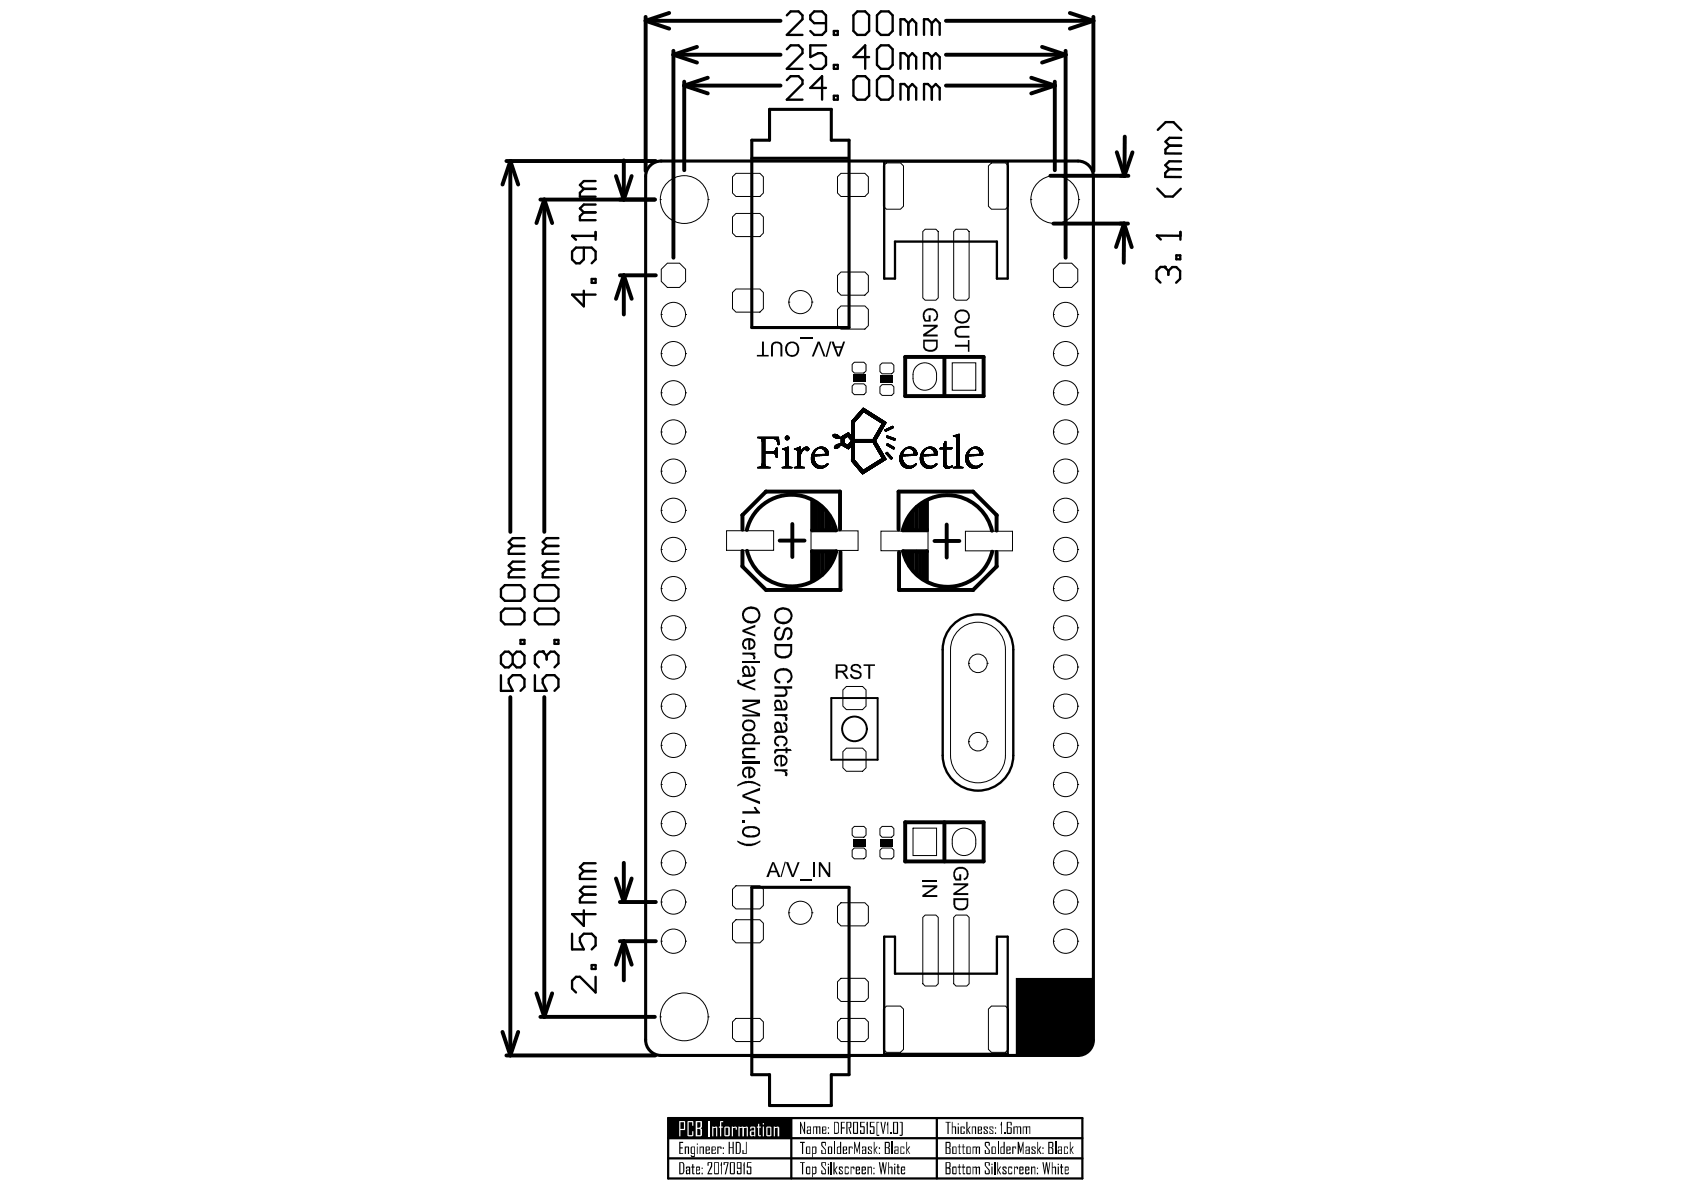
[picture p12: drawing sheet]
<svg xmlns="http://www.w3.org/2000/svg" width="297mm" height="210mm" viewBox="0 0 297 210" stroke-linecap="round" stroke-linejoin="round" font-family="sans-serif">
<g fill="none" stroke="#000" stroke-width=".18">
<path d="M116.5 35.2h.1M116.5 35.2a4.2 4.2 0 0 0 4.2 4.2 4.2 4.2 0 0 0 4.2-4.2M116.5 35.2a4.2 4.2 0 0 1 4.2-4.2 4.2 4.2 0 0 1 4.2 4.2M124.9 35.2h.1M129.2 31.2l.6-.6h4.2l.7 .6v2.8l-.7 .7h-4.2l-.6-.7zM129.2 38.3l.6-.7h4.2l.7 .7v2.8l-.7 .6h-4.2l-.6-.6zM147.7 31.2l.6-.6h4.3l.6 .6v2.8l-.6 .7h-4.3l-.6-.7zM156.4 28.7h2.4l.6 .6v7.1l-.6 .5h-2.4l-.6-.5v-7.1zM174.3 29.3l.6-.6h2.5l.5 .6v7.1l-.5 .5h-2.5l-.6-.5zM181.8 35.2h.1M181.8 35.2a4.2 4.2 0 0 0 4.3 4.2 4.2 4.2 0 0 0 4.2-4.2M181.8 35.2a4.2 4.2 0 0 1 4.3-4.2 4.2 4.2 0 0 1 4.2 4.2"/>
<path d="M190.3 35.2h.1M116.6 47.5l1.1-1.1h2.2l1 1.1v2.1l-1 1.1h-2.2l-1.1-1.1zM116.6 55.5h.1M116.6 55.5a2.14 2.14 0 0 0 2.2 2.1 2.14 2.14 0 0 0 2.1-2.1M116.6 55.5a2.14 2.14 0 0 1 2.2-2.2 2.14 2.14 0 0 1 2.1 2.2M120.9 55.5h.1M129.2 51.6l.6-.6h4.2l.7 .6v2.8l-.7 .7h-4.2l-.6-.7zM139.1 53.3h.1M139.1 53.3a2.04 2.04 0 0 0 2.1 2 2.04 2.04 0 0 0 2-2M139.1 53.3a2.04 2.04 0 0 1 2.1-2.1 2.04 2.04 0 0 1 2 2.1M143.2 53.3h.1M147.7 54.6l.6-.6h4.3l.6 .6v2.8l-.6 .6h-4.3l-.6-.6z"/>
<path d="M147.7 48.6l.6-.6h4.3l.6 .6v2.9l-.6 .6h-4.3l-.6-.6zM162.8 40.8l.4-.4h1.9l.4 .4v11.7l-.4 .4h-1.9l-.4-.4zM168.2 40.8l.4-.4h1.9l.4 .4v11.7l-.4 .4h-1.9l-.4-.4zM185.8 47.5l1.1-1.1h2.1l1.1 1.1v2.1l-1.1 1.1h-2.1l-1.1-1.1zM185.8 55.5h.1M185.8 55.5a2.14 2.14 0 0 0 2.2 2.1 2.14 2.14 0 0 0 2.1-2.1M185.8 55.5a2.14 2.14 0 0 1 2.2-2.2 2.14 2.14 0 0 1 2.1 2.2M190.1 55.5h.1M116.6 76.2h.1M116.6 76.2a2.14 2.14 0 0 0 2.2 2.1 2.14 2.14 0 0 0 2.1-2.1M116.6 76.2a2.14 2.14 0 0 1 2.2-2.1 2.14 2.14 0 0 1 2.1 2.1M116.6 62.4h.1"/>
<path d="M116.6 62.4a2.14 2.14 0 0 0 2.2 2.1 2.14 2.14 0 0 0 2.1-2.1M116.6 62.4a2.14 2.14 0 0 1 2.2-2.2 2.14 2.14 0 0 1 2.1 2.2M116.6 69.3h.1M116.6 69.3a2.14 2.14 0 0 0 2.2 2.1 2.14 2.14 0 0 0 2.1-2.1M116.6 69.3a2.14 2.14 0 0 1 2.2-2.2 2.14 2.14 0 0 1 2.1 2.2M120.9 76.2h.1M120.9 62.4h.1M120.9 69.3h.1M133.6 77.2h3.7M133.6 77.1h3.7M133.9 77.2h3.4M134.1 77.3h3.2"/>
<path d="M134.2 77.3h.8M134.3 77.4h.6M134.4 77.5h.5M134.4 77.6h.5M134.4 77.9h.5M134.4 77.8h.5M134.4 77.7h.5M134.5 80h.4M134.5 79.9h.4M134.5 79.6h.4M134.5 79.5h.4M134.5 79.4h.4"/>
<path d="M134.5 79.3h.4M134.5 79.2h.4M134.5 79.1h.4M134.5 79h.4M134.5 78.9h.4M134.5 78.8h.4M134.5 78.7h.4M134.5 78.6h.4M134.5 78.5h.4M134.5 78.4h.4M134.5 78.3h.4M134.5 78.2h.4"/>
<path d="M134.5 78.1h.4M134.5 78h.4M134.5 77.9h.4M134.5 79.8h2.6M134.5 79.7h2.6M136.2 77.3h1.1M136.3 79.9h.8M136.3 79.6h.8M136.5 80h.6M136.5 77.4h.8M136.6 79.6h.5M136.7 79.5h.4"/>
<path d="M136.7 77.4h.6M136.8 77.5h.5M136.8 79.4h.3M136.8 79.3h.3M136.8 77.5h.6M136.9 79.2h.2M136.9 79.1h.2M136.9 77.5h.5M136.9 79h.2M136.9 77.6h.5M137 77.6h.4M137 77.7h.4"/>
<path d="M137.1 79.9h-2.6M137.1 77.8h.3M137.1 77.9h.3M137.1 78h.3M137.2 78h.2M137.2 78.1h.2M137.2 78.3h.2M137.2 78.2h.2M137.3 78.4h.1M137.4 78.4h-.1M138.1 79.3h.9M138.1 79.2h.9"/>
<path d="M138.1 79.1h.9M138.3 79.3h.7M138.3 79.1h.7M138.4 79.4h.6M138.5 79.4h.5M138.5 79h.5M138.5 77.3h.7M138.5 77.2h.7M138.5 77.4h.7M138.5 77.1h.7M138.5 77.1h.6M138.6 79.5h.4"/>
<path d="M138.6 77.4h.5M138.6 77h.5M138.6 77.5h.5M138.6 79.6h.4M138.6 79.8h.4M138.6 79.7h.4M138.6 80h.4M138.6 79.9h.4M138.6 79h.4M138.7 77.5h.3M138.7 76.9h.3M138.8 78.9h.2"/>
<path d="M138.8 77.6h.1M138.9 78.9h.1M139.2 77.3h-.7M140.1 79.2h1M140.1 79.3h1M140.3 79.1h.8M140.4 79.3h.7M140.5 79.1h.6M140.6 79.4h.5M140.6 79h.5M140.7 79.5h.4M140.7 79.6h.4"/>
<path d="M140.7 79.7h.4M140.7 80h.6M140.7 79.9h.6M140.7 79.8l.6 .1M140.7 79.8h.7M140.7 79.8h.4M140.8 79h.3M140.9 78.9h.2M141 78.9h.1M141.1 78.8h.1M141.2 79.8h.2M141.2 79.7h.2"/>
<path d="M141.3 79.6h.2M141.3 79.9l-.6 .1M141.4 79.7h-.2M141.5 79.6h-.2M141.5 79.3h1.2M141.6 79.5h-.3M141.6 79.2h1.1M141.6 79.5h-.2M141.7 79.1h1M141.7 79.4h-.3M141.7 79.1h.9M141.8 79.4h-.4"/>
<path d="M141.8 79h.8M141.8 79.3l-.3 .1M141.9 78.9h.7M142 78.9h.5M142.1 79.3h.5M142.1 78.9h.3M142.2 79.4h.4M142.3 79.5h.3M142.3 79.5h.2M142.7 79.3h-1.2M143.3 80h.3M143.3 79.9h.4"/>
<path d="M143.4 79.8h.3M143.5 79.6h.3M143.7 79.9h-.4M143.7 79.4h.2M143.7 79.8l-.3 .1M143.7 79.8h-.3M143.7 79.7h-.3M143.8 79.7h-.3M143.8 79.6h-.3M143.9 79.5h-.3M144 79.4h-.3M144.1 79.3l-.3 .1"/>
<path d="M144.1 79.1h1.5M144.1 79.3h-.3M144.1 79.2l-.2 .1M144.2 79h1.4M144.2 79.2h-.3M144.2 79h1.3M144.3 79.1l-.3 .1M144.4 78.9h1M144.4 78.9h.9M144.5 79.1h-.5M144.6 78.9h.6M144.8 79.1h.9"/>
<path d="M145 79.1l.7 .1M145.1 79.2h.7M145.2 79.2l.6 .1M145.2 79.3h.7M145.3 79.3l.6 .1M145.4 79.4h.5M145.4 79.5h.6M145.5 79.5h.5M145.5 79.6h.6M145.5 79.6h.5M145.6 79.7h.5M145.6 79.8h.5"/>
<path d="M145.6 79.9h.5M145.6 80h.5M146.9 76.9h1.1M146.9 76.8l1 .1M146.9 76.8h.9M146.9 76.7h.8M147 76.9l1 .1M147 76.7h.7M147 77h1M147 76.7h.5M147 77h1.1M147.1 77.1h1"/>
<path d="M147.1 77.1h1.1M147.1 76.6h.3M147.2 79h.6M147.2 77.2h1.1M147.2 79h.5M147.2 79.1h.4M147.3 77.2h1M147.4 77.2l.9 .1M147.4 78.5h.8M147.6 77.3h1.4M147.7 78.4h1.5M147.8 79h-.6"/>
<path d="M147.9 78.9h-.7M147.9 78.3h1.3M147.9 77.3h1M148 78.9h-.8M148 78.8l-.8 .1M148 78.8h-.8M148.1 78.7l-.9 .1M148.1 78.7h-.9M148.1 78.3h1M148.2 78.7h-.9M148.2 78.6h-.9M148.2 78.6h-.8"/>
<path d="M148.2 78.2h.8M148.3 78.5h-.8M148.3 78.4l-.8 .1M148.3 78.4h-.7M148.4 78.4l1 .1M148.4 78.4h.9M148.4 78.2h.5M148.4 78.1h.5M148.4 78h.5M148.4 77.9h.5M148.4 77.8h.5M148.4 77.7h.5"/>
<path d="M148.4 77.6h.5M148.4 77.5h.5M148.4 77.4h.5M148.4 78.5h1.1M148.5 78.5h2.2M148.5 77h2.2M148.6 78.6h2.1M148.6 76.9h1.6M148.7 76.9h1.4M148.7 78.7h1.4M148.8 78.7h1.3M148.8 76.8h1.3"/>
<path d="M148.9 78.7h1.2M148.9 76.7h1.1M148.9 78.8h1.1M149 76.7h1M149 78.8h1M149.1 77.2l-.7 .1M149.1 76.7h.9M149.1 78.9h.9M149.1 77.2h-.7M149.1 76.6h.8M149.2 78.9h.7M149.2 77.2h-.8"/>
<path d="M149.2 76.6h.7M149.3 79h.6M149.3 76.5h.5M149.3 77.1h-.9M149.3 79h.5M149.4 77.1h-1M149.4 76.5h.4M149.4 79h.4M149.4 77h-1M149.4 76.4h.4M149.5 79.1h.3M149.5 77h-1"/>
<path d="M149.5 76.4h.2M149.6 79.1h.1M149.6 77h1.1M149.6 78.5h1.1M149.6 76.3h.1M149.6 79.2h.1M149.6 77.1h1.1M149.7 78.4h1M149.7 77.1h1M149.7 77.2h1M149.7 78.3h1M149.8 78.3h.9"/>
<path d="M149.8 78.2h.9M149.8 77.2h.9M149.8 77.3h.9M149.9 77.3h.8M149.9 78.1h.8M149.9 77.4h.8M150 78h4.6M150 77.5h.7M150 77.5h4.6M150.1 77.9h4.4M150.1 77.6h4.4M150.1 77.8h4.4"/>
<path d="M150.2 77.8h4.3M150.2 77.7h4.3M150.2 80h.5M150.2 79.9h.5M150.2 79.6h.5M150.2 79.5h.5M150.2 79.4h.5M150.2 79.3h.5M150.2 79.2h.5M150.2 79.1h.5M150.2 79h.5M150.2 78.9h.5"/>
<path d="M150.2 78.8h.5M150.2 78.7h.5M150.2 79.8h.5M150.2 79.7h.5M150.2 76.9h.5M150.2 76.6h.5M150.2 76.4h.5M150.2 76.3h.5M150.2 76.8h.5M150.2 76.7h.5M150.2 76.5h.5M150.2 76.2h.5"/>
<path d="M150.2 76.1h.5M150.2 76h.5M150.2 75.9h.5M150.2 75.8h.5M150.2 75.7h.5M150.2 75.6h.5M150.2 75.5h.5M150.2 75.4h.5M150.2 75.3h.5M150.2 75.2h.5M150.2 75.1h.5M150.2 75h.5"/>
<path d="M150.2 74.9h.5M150.2 74.8h.5M150.2 74.7h.5M150.2 74.6h.5M150.2 74.5h.5M150.2 74.3h.7M150.3 64.3l.4-.4h1.7l.4 .4v1.1l-.4 .4h-1.7l-.4-.4zM150.3 68.1l.4-.4h1.7l.4 .4v1.1l-.4 .4h-1.7l-.4-.4zM150.4 74h.7M150.7 78l-.7 .1M150.7 74.5h-.5M150.8 73.7h.7"/>
<path d="M150.8 74.4h-.6M150.9 74.3l-.7 .1M150.9 74.3h-.7M151 74.2h-.7M151.1 74.1h-.8M151.1 74.1h-.7M151.1 73.3h.7M151.2 74h-.7M151.2 73.9l-.7 .1M151.3 73.9h-.8M151.3 73.8l-.7 .1M151.3 73.8h-.7"/>
<path d="M151.4 73.8h-.7M151.4 73.7l-.7 .1M151.5 73.7h-.8M151.5 73.6h-.7M151.6 73.5l-.7 .1M151.6 73.5h-.7M151.7 73.4h-.7M151.7 72.6h1.7M151.7 72.6h1.6M151.8 73.3h-.8M151.8 72.5h1.4M151.8 72.5h1.3"/>
<path d="M151.8 73.3h-.7M151.9 73.2h-.7M151.9 72.4h1.1M151.9 73.1l-.7 .1M151.9 72.4h1M151.9 72.3h.9M151.9 73.1h-.7M152 73.1h-.7M152 72.3h.8M152 73h-.7M152 72.3h.7M152 73h-.6"/>
<path d="M152 72.2h.6M152.1 72.9h-.7M152.1 72.1l.5 .1M152.1 72.1h.4M152.2 72.8l-.7 .1M152.2 72.1h.2M152.2 72.8h-.7M152.2 72h.2M152.2 72.7l-.6 .1M152.2 72h.1M152.3 72.7h-.7M152.4 72.7h1"/>
<path d="M152.5 72.7h.9M152.5 72.7l1 .1M152.6 72.8h1M152.7 72.8l1 .1M152.7 72.9h1M152.8 72.9h1M152.9 73h1M153 73h1M153 73.1h1M153.1 73.1h1M153.2 73.1l1 .1M153.3 73.2h.9"/>
<path d="M153.3 73.2l1 .1M153.4 73.3h1M153.5 73.4h1M153.6 73.4h1M153.7 73.5h1M153.8 73.5l1 .1M153.9 73.6h1M153.9 73.6l1 .1M154 78l.6 .1M154 73.7h1M154 78.1h.6M154 78.1h.7"/>
<path d="M154 77.4h.6M154.1 73.7l1 .1M154.1 78.2h.6M154.1 78.3h.6M154.1 78.3h.7M154.1 77.2h.6M154.1 73.8h1M154.2 77.2h.6M154.2 78.3l.6 .1M154.2 78.4h.6M154.2 73.8h1M154.2 77.1h.6"/>
<path d="M154.3 78.5h.6M154.3 77h.6M154.3 73.8l1 .1M154.3 78.6h.6M154.3 73.9h1.1M154.4 78.7h.6M154.4 76.9h.6M154.4 73.9l1 .1M154.4 78.8h.6M154.5 78.8l.6 .1M154.5 77.7l-4.3 .1M154.5 76.7h.5"/>
<path d="M154.5 78.9h.6M154.5 74h1M154.5 79h.6M154.6 79h.6M154.6 74h1M154.6 79l.6 .1M154.6 79.1h.6M154.6 77.5h-.6M154.7 79.2h.6M154.7 77.4h-.7M154.7 74.1h.9M154.7 79.2l.6 .1"/>
<path d="M154.7 77.3l-.6 .1M154.7 76.3h.6M154.7 74.1h1M154.7 79.3h.6M154.7 77.3h-.6M154.8 79.4h.6M154.8 74.2h1M154.8 77.2h-.6M154.8 76.1h.6M154.8 79.5h.6M154.8 77.1h-.6M154.9 79.5h.6"/>
<path d="M154.9 76h.6M154.9 79.6h.6M154.9 77h-.6M154.9 75.9h.6M154.9 76.9h-.6M154.9 74.2l1 .1M155 79.7h.6M155 79.7h.5M155 76.9h-.7M155 75.8h.6M155 79.8h.6M155 76.8h-.6"/>
<path d="M155 74.3h1M155 74.3l1.1 .1M155 76.7h-.6M155.1 79.9h.6M155.1 79.9l.6 .1M155.1 76.6l-.6 .1M155.1 75.6h.6M155.1 74.4h1M155.1 80h.6M155.1 76.6h-.6M155.1 76.5l-.5 .1M155.2 76.5h-.6"/>
<path d="M155.2 74.4h1M155.2 64.4l.4-.4h1.7l.4 .4v1.2l-.4 .3h-1.7l-.4-.3zM155.2 68.2l.4-.4h1.7l.4 .4v1.2l-.4 .3h-1.7l-.4-.3zM155.2 76.4h-.6M155.2 76.4h-.5M155.3 74.5h1M155.3 76.3h-.6M155.3 76.2l-.6 .1M155.3 76.2h-.5M155.4 74.5h.9M155.4 76.1h-.6M155.4 75h.6"/>
<path d="M155.4 76h-.5M155.5 74.6h.8M155.5 75.9h-.6M155.5 74.9h.6M155.5 74.8h.6M155.5 74.6h.7M155.6 75.8l-.6 .1M155.6 74.7h.6M155.6 75.7h-.6M155.7 75.7h-.7M155.7 75.6h-.6M155.7 75.5h-.6"/>
<path d="M155.8 75.5h-.7M155.8 75.4l-.6 .1M155.8 75.4h-.6M155.8 75.3l-.6 .1M155.9 75.3h-.7M155.9 75.3h-.6M155.9 75.2h-.6M156 75.1l-.7 .1M156 75.1h-.6M156 75h-.6M156.1 75h-.7M156.1 74.9h-.6"/>
<path d="M156.2 76h.1M156.2 74.8h-.6M156.2 76.1h.1M156.2 74.7l-.6 .1M156.3 80h.4M156.3 79.9h.3M156.4 78.5h.6M156.4 78.5h.5M156.4 77.2h1M156.4 77.1h.8M156.4 77.1h.7M156.4 76h-.2"/>
<path d="M156.4 78.4h.4M156.4 79.8h.1M156.4 77h.6M156.4 78.5h.7M156.4 77h.4M156.4 76.9l.4 .1M156.5 78.3l.3 .1M156.5 79.8h.1M156.5 76.9h.1M156.5 78.3h.2M156.5 76h-.4M156.5 78.6h.6"/>
<path d="M156.5 78.3h.1M156.5 78.2h.1M156.5 77.2h1M156.5 78.6h.7M156.6 75.9h-.5M156.6 78.7h.7M156.6 77.2l1 .1M156.7 75.9h-.6M156.7 78.7h.7M156.8 77.3h.9M156.8 78.7l.6 .1M156.8 75.8h-.7"/>
<path d="M156.8 77.3l1.1 .1M156.9 78.8h.6M156.9 78.8l.7 .1M156.9 75.4h.7M156.9 75.7l-.7 .1M157 77.4h.9M157 78.9h.7M157 75.4h.6M157 75.7h-.7M157.1 78.9h.7M157.1 77.4h.8M157.1 75.3h.4"/>
<path d="M157.2 75.7h-.8M157.2 79h.6M157.2 75.3h.3M157.2 77.5h.7M157.3 79h.5M157.3 75.6h-.8M157.3 75.2h.2M157.4 79.1h.3M157.4 77.5h.5M157.4 75.2h.1M157.4 75.5h-.8M157.5 79.1h.2"/>
<path d="M157.5 75.5h-.7M157.6 79.2h.1M157.6 77.6h.3M157.6 75.4l-.8 .1M157.7 77.6h.2M158.9 80h.3M158.9 79.9h.4M159 79.9h.3M159.1 79.7h.3M159.1 79.6h.3M159.3 79.9l-.4 .1M159.3 79.8h-.3"/>
<path d="M159.4 79.7h-.4M159.5 79.5h-.3M159.6 79.4h-.3M159.6 79.3l-.2 .1M159.7 79.3h-.3M159.7 79.1h1.5M159.7 79.2l-.2 .1M159.8 79h1.4M159.8 79.2h-.3M159.9 79h1.2M159.9 79.1l-.3 .1M160 78.9h1"/>
<path d="M160 78.9h.9M160.1 79.1h-.5M160.2 78.9h.6M160.4 79.1h.9M160.6 79.1l.7 .1M160.7 79.2h.7M160.8 79.2l.6 .1M160.9 79.3h.6M161 79.4h.5M161 79.4h.6M161.1 79.5h.5M161.1 79.6h.5"/>
<path d="M161.1 79.6h.6M161.2 79.8h.5M161.2 79.7h.5M161.2 79.8l.5 .1M161.2 80h.5M161.2 79.9h.5M161.7 64.6a2.15 2.15 0 0 1 2.6-.3 2.15 2.15 0 0 1 .9 2.5 2.08 2.08 0 0 1-2.1 2 2.08 2.08 0 0 1-2.1-2 2.48 2.48 0 0 1 .7-2.2zM162.5 80h.3M162.6 79.9h.3M162.6 79.8h.3M162.7 79.6h.3M162.9 79.9h-.4"/>
<path d="M162.9 79.4h.2M162.9 79.8l-.3 .1M162.9 79.8h-.3M162.9 79.7h-.2M163 79.7h-.3M163 79.6h-.3M163.1 79.5h-.3M163.2 79.4h-.3M163.2 79.3l-.2 .1M163.3 79.1h1.5M163.3 79.3h-.3M163.3 79.2l-.2 .1"/>
<path d="M163.4 79h1.4M163.4 79.2h-.3M163.5 79h1.2M163.5 79.1l-.3 .1M163.6 78.9h1M163.6 78.9h.9M163.7 79.1h-.5M163.8 78.9h.6M164 79.1h.9M164.2 79.1l.7 .1M164.3 79.2h.7M164.4 79.2l.6 .1"/>
<path d="M164.4 79.3h.7M164.5 79.3l.6 .1M164.6 79.4h.5M164.6 79.4h.6M164.6 79.5h.6M164.7 79.5h.5M164.7 79.6h.6M164.8 79.7h.5M164.8 79.8h.5M164.8 80h.6M164.8 79.9h.6M165.8 79.1h2.1"/>
<path d="M165.8 79.2h2M165.9 79h2M166 78.9h1.9M166.4 80h.4M166.4 79.9h.4M166.4 79.6h.4M166.4 79.5h.4M166.4 79.4h.4M166.4 79.3h.4M166.4 79.2h.4M166.4 78.9h.4M166.4 78.8h.4"/>
<path d="M166.4 78.7h.4M166.4 78.6h.4M166.4 78.5h.4M166.4 78.4h.4M166.4 79.8h.4M166.4 79.7h.4M166.5 78.4h.3M166.5 78.3h.3M166.5 78.2h.3M166.6 78.2h.2M166.6 78.1h.2M166.6 78h.2"/>
<path d="M166.7 78h.1M166.7 77.9h.1M167.9 79.1h-2.1M168 64h4.1v4.8h-4.1zM168.2 76.9h1M168.2 76.8h1M168.3 76.8h.9M168.4 77h.8M168.5 76.8h.7M168.6 77h.6M168.6 76.7h.6M168.7 77.1h.5"/>
<path d="M168.7 77.2h.5M168.8 77.2h.4M168.8 80h.4M168.8 79.9h.4M168.8 79.6h.4M168.8 79.5h.4M168.8 79.4h.4M168.8 79.3h.4M168.8 79.2h.4M168.8 79.1h.4M168.8 79h.4M168.8 78.9h.4"/>
<path d="M168.8 78.8h.4M168.8 78.7h.4M168.8 78.6h.4M168.8 78.5h.4M168.8 78.4h.4M168.8 78.3h.4M168.8 78.2h.4M168.8 78.1h.4M168.8 78h.4M168.8 77.9h.4M168.8 77.8h.4M168.8 77.7h.4"/>
<path d="M168.8 77.6h.4M168.8 77.5h.4M168.8 77.4h.4M168.8 77.3h.4M168.8 79.8h.4M168.8 79.7h.4M168.8 76.7h.4M168.9 76.7h.3M169.1 76.6h.1M170.5 80h.3M170.5 79.9h.4M170.6 79.9h.3"/>
<path d="M170.7 79.7h.3M170.7 79.6h.3M170.9 79.9l-.4 .1M170.9 79.8h-.3M171 79.7h-.4M171.1 79.5h-.3M171.2 79.4h-.3M171.3 79.3l-.3 .1M171.3 79.3h-.3M171.3 79.1h1.5M171.4 79.2l-.3 .1M171.4 79h1.4"/>
<path d="M171.4 79.2h-.3M171.5 79h1.2M171.5 79.1l-.3 .1M171.6 78.9h1M171.7 78.9h.8M171.7 79.1h-.5M171.8 78.9h.6M172 79.1h.9M172.2 79.1l.7 .1M172.3 79.2h.7M172.4 79.2l.6 .1M172.5 79.3h.6"/>
<path d="M172.6 79.4h.5M172.6 79.4h.6M172.7 79.5h.5M172.7 79.6h.6M172.8 79.6h.5M172.8 79.8h.5M172.8 79.7h.5M172.8 79.8l.6 .1M172.8 80h.6M172.8 79.9h.6M185.8 76.2h.1M185.8 76.2a2.14 2.14 0 0 0 2.2 2.1 2.14 2.14 0 0 0 2.1-2.1"/>
<path d="M185.8 76.2a2.14 2.14 0 0 1 2.2-2.1 2.14 2.14 0 0 1 2.1 2.1M185.8 62.4h.1M185.8 62.4a2.14 2.14 0 0 0 2.2 2.1 2.14 2.14 0 0 0 2.1-2.1M185.8 62.4a2.14 2.14 0 0 1 2.2-2.2 2.14 2.14 0 0 1 2.1 2.2M185.8 69.3h.1M185.8 69.3a2.14 2.14 0 0 0 2.2 2.1 2.14 2.14 0 0 0 2.1-2.1M185.8 69.3a2.14 2.14 0 0 1 2.2-2.2 2.14 2.14 0 0 1 2.1 2.2M190.1 76.2h.1M190.1 62.4h.1M190.1 69.3h.1M116.6 96.9h.1M116.6 96.9a2.14 2.14 0 0 0 2.2 2.2 2.14 2.14 0 0 0 2.1-2.2"/>
<path d="M116.6 96.9a2.14 2.14 0 0 1 2.2-2.1 2.14 2.14 0 0 1 2.1 2.1M116.6 90h.1M116.6 90a2.14 2.14 0 0 0 2.2 2.2 2.14 2.14 0 0 0 2.1-2.2M116.6 90a2.14 2.14 0 0 1 2.2-2.1 2.14 2.14 0 0 1 2.1 2.1M116.6 83.1h.1M116.6 83.1a2.14 2.14 0 0 0 2.2 2.1 2.14 2.14 0 0 0 2.1-2.1M116.6 83.1a2.14 2.14 0 0 1 2.2-2.1 2.14 2.14 0 0 1 2.1 2.1M120.9 96.9h.1M120.9 90h.1M120.9 83.1h.1M128.2 93.6h8.3v3.5h-8.3zM133.6 82.4h2.3"/>
<path d="M133.6 82.5h2.3M134 82.4h1.4M134.1 82.4h1.2M134.2 82.3h.9M134.3 82.3h.8M134.3 82.2h.7M134.4 82.1h.6M134.4 82l.5 .1M134.4 82h.5M134.4 81.9h.5M134.4 81.8h.5M134.5 81.7h.4"/>
<path d="M134.5 81.6h.4M134.5 81.5h.4M134.5 81.4h.4M134.5 81.3h.4M134.5 81.2h.4M134.5 81.1h.4M134.5 81h.4M134.5 80.9h.4M134.5 80.8h.4M134.5 80.7h.4M134.5 80.6h.4M134.5 80.5h.4"/>
<path d="M134.5 80.4h.4M134.5 80.3h.4M134.5 80.2h.4M134.5 80.1h.4M136.6 80h.5M136.7 80.1h.4M136.7 80.2h.4M136.8 80.2h.3M136.8 80.3h.3M136.8 80.4h.3M136.9 80.5h.2M136.9 80.4h.2"/>
<path d="M136.9 80.6h.2M136.9 80.7h.2M138 82.4h1.7M138 82.5h1.7M138.3 82.4h1.1M138.4 82.4h.9M138.5 82.3h.7M138.6 82.2h.5M138.6 82.1h.5M138.6 82h.5M138.6 81.9h.5M138.6 81.8h.4"/>
<path d="M138.6 81.7h.4M138.6 81.6h.4M138.6 81.5h.4M138.6 81.4h.4M138.6 81.3h.4M138.6 81.2h.4M138.6 81.1h.4M138.6 81h.4M138.6 80.9h.4M138.6 80.8h.4M138.6 80.7h.4M138.6 80.6h.4"/>
<path d="M138.6 80.5h.4M138.6 80.4h.4M138.6 80.3h.4M138.6 80.2h.4M138.6 80.1h.4M140.1 82.4h1.8M140.1 82.5h1.8M140.4 82.4h1.1M140.5 82.4h.9M140.6 82.3h.7M140.6 82.3h.6M140.7 82.2h.5"/>
<path d="M140.7 82.1l.5 .1M140.7 82.1h.5M140.7 82l.5 .1M140.7 82h.4M140.7 81.9h.4M140.7 81.8h.4M140.7 81.7h.4M140.7 81.6h.4M140.7 81.5h.4M140.7 81.4h.4M140.7 81.3h.4M140.7 81.2h.4"/>
<path d="M140.7 81.1h.4M140.7 81h.4M140.7 80.9h.4M140.7 80.8h.4M140.7 80.7h.4M140.7 80.6h.4M140.7 80.5h.4M140.7 80.4h.4M140.7 80.3h.4M140.7 80.2h.5M141.2 80.2l-.5 .1M141.2 80.2h-.5"/>
<path d="M141.2 80.1h-.5M141.3 80h-.6M143.1 93.6h8.3v3.5h-8.3zM143.1 81.2h.5M143.1 81.1h.5M143.1 81h.5M143.1 80.9h.5M143.1 80.8h.5M143.1 80.7h.5M143.1 80.6h.4M143.1 81.3h.6M143.1 81.2h.6"/>
<path d="M143.1 80.5h.4M143.2 81.4h.5M143.2 81.3h.5M143.2 81.5h.6M143.2 81.4l.6 .1M143.2 80.2h2.9M143.2 81.6h.7M143.2 81.6h.6M143.3 81.7h.6M143.3 80.1h.3M143.3 81.7l.7 .1M143.3 81.8h.7"/>
<path d="M143.4 81.9h.7M143.4 81.8l.6 .1M143.4 82h.8M143.5 82h.7M143.5 82l.8 .1M143.5 82.1h.9M143.6 82.1l.9 .1M143.6 80.1h-.4M143.6 82.2h1.1M143.6 80h-.3M143.7 82.2h2M143.7 82.3h2"/>
<path d="M143.8 82.3h1.8M143.8 82.4h1.7M143.9 82.4h1.6M144 82.4h1.4M144.1 82.5h1.2M144.1 80.4h-.9M144.2 82.5h1M144.3 82.6h.8M144.6 82.6h.3M145 80.4h-1.8M145.1 80.1h1M145.6 80.1h.5"/>
<path d="M145.7 80.3l-2.5 .1M145.7 82.2h-.5M145.8 82.1l-.4 .1M145.8 81.9h.3M145.9 82.1h-.5M145.9 81.8h.1M145.9 82l-.4 .1M145.9 80.3h-2.7M145.9 82h-.3M146 81.8h.1M146 82h-.3M146 81.9h-.3"/>
<path d="M146.1 81.9h-.3M146.1 80.2l-2.9 .1M146.1 80.2h-2.9M150.2 81.3h.7M150.2 81.3h.6M150.2 81.2h.6M150.2 81.1h.5M150.2 81h.5M150.2 80.9h.5M150.2 80.8h.5M150.2 80.7h.5M150.2 80.6h.5"/>
<path d="M150.2 80.5h.5M150.2 80.4h.5M150.2 80.3h.5M150.2 80.2h.5M150.2 80.1h.5M150.2 81.3l.7 .1M150.3 81.4h.7M150.3 81.4l.7 .1M150.3 81.5h.7M150.4 81.5h.7M150.4 81.6h.7M150.5 81.7h.7"/>
<path d="M150.5 81.7l.7 .1M150.6 81.8h.7M150.6 81.8l.7 .1M150.7 81.9h.7M150.7 82h.7M150.8 82h.7M150.8 82l.7 .1M150.8 82.1h.8M150.9 82.1l.7 .1M150.9 82.2h.7M151 82.2l.7 .1M151 82.3h.7"/>
<path d="M151 82.3l.8 .1M151.1 82.4h.7M151.2 82.4l.7 .1M151.2 82.5h.7M151.2 82.5l.7 .1M151.3 82.6h.6M151.3 82.6h.7M151.3 82.7h.7M151.4 82.7h.7M151.4 82.8h.7M151.5 82.8h.6M151.5 82.8l.7 .1"/>
<path d="M151.5 82.9h.7M151.6 82.9h1.7M151.6 83h1.5M151.7 83.1h1.3M151.7 83.1h1.2M151.8 83.2h1M151.9 83.3h.7M151.9 83.4h.7M152 83.4h.5M152 83.5h.4M152 83.5h.3M152.1 83.5h.2"/>
<path d="M152.2 83.6h-.1M152.7 83.3h-.8M153 83.1h-1.3M153.2 83h-1.6M153.3 82.9h-1M153.4 82.8l-1 .1M153.4 82.8h-.9M153.5 82.8h-1M153.6 82.7h-1M153.6 82.7h-.9M153.7 82.6h-1M153.8 82.6h-1"/>
<path d="M153.9 82.5l-1 .1M154 82.5h-1.1M154 82.4l-1 .1M154.1 82.4h-1M154.2 82.4h-1M154.2 82.3l-1 .1M154.3 82.3h-1M154.4 82.2l-1 .1M154.4 82.2h-1M154.5 82.1l-1 .1M154.6 82.1h-1M154.7 82l-1.1 .1"/>
<path d="M154.7 82h-1M154.8 82h-1M154.9 81.9h-1M155 81.9h-1.1M155 81.8l-1 .1M155.1 81.8h-1M155.1 81.7l-.9 .1M155.2 80.1h.6M155.2 81.7h-1M155.2 80.2h.6M155.3 80.2h.6M155.3 81.7h-1"/>
<path d="M155.3 80.3h.6M155.3 80.3l.6 .1M155.3 81.6h-.9M155.3 80.4h.7M155.4 80.4h.6M155.4 93.7h8.3v3.4h-8.3zM155.4 80.5h.6M155.4 81.6h-1M155.4 81h.9M155.4 80.5l.7 .1M155.5 80.6h.6M155.5 81.5h-1"/>
<path d="M155.5 80.9h.8M155.5 80.6l.6 .1M155.5 80.7h.6M155.6 80.9h.6M155.6 80.8h.6M155.6 80.7l.6 .1M155.6 81.5h-1M155.7 81.4l-1.1 .1M155.7 81.4h-1M155.8 81.3l-1 .1M155.9 81.3h-1M156 81.2h-1"/>
<path d="M156.1 81.2h-1.1M156.1 81.1h-1M156.2 81.1h-1M156.3 81h-1M156.3 80.1h.5M156.4 80.1h.4M156.4 80.2h.5M156.5 80.2h.4M156.5 80.2l.4 .1M156.5 80.3h.5M156.6 80.3l.4 .1M156.6 80.4h.5"/>
<path d="M156.7 80.5h.4M156.7 80.5h.5M156.8 80.5l.4 .1M156.8 80.6h.5M156.9 80.6l.4 .1M156.9 80.7h.5M157 80.8h.4M157 80.7l.4 .1M157.1 80.9h.3M157.1 80.9h.2M157.2 81h.1M158.7 81.1h.5"/>
<path d="M158.7 81h.5M158.7 80.9h.5M158.7 80.8l.5 .1M158.7 80.8h.5M158.7 80.7h.5M158.7 81.3h.6M158.7 81.2h.6M158.7 80.6h.5M158.7 80.5l.5 .1M158.7 80.5h.4M158.8 81.3h.5M158.8 81.5h.6"/>
<path d="M158.8 81.4h.6M158.8 81.4h.5M158.8 81.6h.6M158.8 80.2h2.9M158.8 80.1h.4M158.9 81.7h.6M158.9 81.6h.6M158.9 80.1h.3M158.9 81.7l.7 .1M158.9 81.8h.7M159 81.8l.6 .1M159 81.9h.7"/>
<path d="M159 82h.8M159.1 82l.8 .1M159.1 82h.8M159.1 82.1h.9M159.2 82.1l.9 .1M159.2 82.2h1.1M159.3 82.2h2M159.3 82.3h2M159.4 82.3h1.8M159.4 82.4h1.7M159.5 82.4h1.6M159.6 82.4h1.4"/>
<path d="M159.6 82.5h1.3M159.7 80.4h-.9M159.8 82.5h1M159.9 82.6h.8M160.2 82.6h.3M160.6 80.4h-1.8M160.7 80.1h1M161.2 80.1h.5M161.3 80.3l-2.5 .1M161.4 82.2h-.6M161.4 82.1l-.4 .1M161.4 81.9h.3"/>
<path d="M161.5 82.1h-.5M161.5 82l-.4 .1M161.5 81.8h.1M161.5 80.3h-2.7M161.5 82h-.3M161.6 81.8h.1M161.6 82h-.3M161.6 81.9h-.2M161.7 81.9h-.3M161.7 80.2l-2.9 .1M161.7 80.2h-2.9M162.3 81.2h.5"/>
<path d="M162.3 81.1h.5M162.3 81h.5M162.3 80.9h.5M162.3 80.8h.5M162.3 80.7h.5M162.3 80.6h.4M162.4 81.3h.5M162.4 81.2h.5M162.4 80.5h.3M162.4 81.4h.5M162.4 81.5h.6M162.4 81.4l.6 .1"/>
<path d="M162.4 81.6h.6M162.4 80.2h3M162.5 81.6h.6M162.5 81.7h.6M162.5 80.1h.3M162.5 81.7l.7 .1M162.6 81.8h.6M162.6 81.9h.7M162.6 81.8l.6 .1M162.7 82h.7M162.7 82h.8M162.7 82l.9 .1"/>
<path d="M162.7 82.1h1M162.8 82.1l.9 .1M162.8 82.2h1.1M162.8 80.1h-.3M162.8 80h-.3M162.9 82.2h2M162.9 82.3h2M163 82.3h1.8M163 82.4h1.7M163.1 82.4h1.5M163.2 82.4h1.4M163.3 82.5h1.2"/>
<path d="M163.3 80.4h-.9M163.4 82.5h1M163.5 82.6h.8M163.8 82.6h.3M164.2 80.4h-1.8M164.3 80.1h1.1M164.8 80.1h.6M164.9 80.3l-2.5 .1M165 82.2h-.6M165 82.1l-.4 .1M165.1 81.9h.2M165.1 82.1h-.5"/>
<path d="M165.1 81.8h.1M165.1 82l-.4 .1M165.1 80.3h-2.7M165.2 82h-.4M165.2 81.8h.1M165.2 82h-.3M165.3 81.9h-.3M165.3 80.2l-2.9 .1M165.4 80.2h-3M166.4 82h.5M166.4 81.9h.5M166.4 81.8h.5"/>
<path d="M166.4 81.7h.5M166.4 81.6h.5M166.4 81.6h.4M166.4 81.5h.4M166.4 81.4h.4M166.4 81.3h.4M166.4 81.2h.4M166.4 81.1h.4M166.4 81h.4M166.4 80.9h.4M166.4 80.8h.4M166.4 80.7h.4"/>
<path d="M166.4 80.6h.4M166.4 80.5h.4M166.4 80.4h.4M166.4 80.3h.4M166.4 80.2h.4M166.4 80.1h.4M166.5 82.1h.5M166.5 82l.5 .1M166.5 82h.4M166.5 82.2h.6M166.5 82.1l.5 .1M166.5 82.2l.6 .1"/>
<path d="M166.5 82.3h.8M166.6 82.3h1.4M166.6 82.4h1.3M166.6 82.4h1.2M166.7 82.4h1M166.7 82.5h.9M166.8 82.5h.7M166.8 82.6h.6M167 82.6h.3M167.7 82.3h.3M167.8 82.2h.2M167.9 82.2h.1"/>
<path d="M168 82.3h-.5M168.1 82.4h1.8M168.1 82.5h1.8M168.5 82.4h1M168.5 82.4h.9M168.6 82.3h.8M168.7 82.3h.6M168.7 82.2h.6M168.7 82.2h.5M168.8 82.1h.4M168.8 82h.4M168.8 81.9h.4"/>
<path d="M168.8 81.8h.4M168.8 81.7h.4M168.8 81.6h.4M168.8 81.5h.4M168.8 81.4h.4M168.8 81.3h.4M168.8 81.2h.4M168.8 81.1h.4M168.8 81h.4M168.8 80.9h.4M168.8 80.8h.4M168.8 80.7h.4"/>
<path d="M168.8 80.6h.4M168.8 80.5h.4M168.8 80.4h.4M168.8 80.3h.4M168.8 80.2h.4M168.8 80.1h.4M170.3 93.7h8.3v3.5h-8.3zM170.3 81.1h.5M170.3 81h.5M170.3 80.9h.5M170.3 80.8l.5 .1M170.3 80.8h.5"/>
<path d="M170.3 80.7h.5M170.4 81.3h.5M170.4 81.2h.5M170.4 80.6h.4M170.4 80.5l.4 .1M170.4 80.5h.3M170.4 81.5h.6M170.4 81.4h.6M170.4 81.4h.5M170.4 81.6h.6M170.4 80.2h3M170.4 80.1h.4"/>
<path d="M170.5 81.7h.6M170.5 81.6h.6M170.5 80.1h.3M170.5 81.7l.7 .1M170.5 81.8h.7M170.6 81.8l.7 .1M170.6 81.9h.7M170.6 82h.8M170.7 82l.9 .1M170.7 82h.8M170.7 82.1h1M170.8 82.1l.9 .1"/>
<path d="M170.8 82.2h1.1M170.9 82.2h2M170.9 82.3h2M171 82.3h1.8M171 82.4h1.7M171.1 82.4h1.6M171.2 82.4h1.4M171.3 82.5h1.2M171.4 80.4h-1M171.4 82.5h1M171.5 82.6h.8M171.8 82.6h.3"/>
<path d="M172.2 80.4h-1.8M172.3 80.1h1.1M172.8 80.1h.6M172.9 80.3l-2.5 .1M173 82.2h-.6M173 82.1l-.4 .1M173.1 81.9h.2M173.1 82.1h-.5M173.1 82l-.4 .1M173.1 81.8h.1M173.1 80.3h-2.7M173.2 82h-.4"/>
<path d="M173.2 81.8h.1M173.2 82h-.3M173.3 81.9h-.3M173.3 80.2l-2.9 .1M173.4 80.2h-3M185.8 96.9h.1M185.8 96.9a2.14 2.14 0 0 0 2.2 2.2 2.14 2.14 0 0 0 2.1-2.2M185.8 96.9a2.14 2.14 0 0 1 2.2-2.1 2.14 2.14 0 0 1 2.1 2.1M185.8 90h.1M185.8 90a2.14 2.14 0 0 0 2.2 2.2 2.14 2.14 0 0 0 2.1-2.2M185.8 90a2.14 2.14 0 0 1 2.2-2.1 2.14 2.14 0 0 1 2.1 2.1M185.8 83.1h.1"/>
<path d="M185.8 83.1a2.14 2.14 0 0 0 2.2 2.1 2.14 2.14 0 0 0 2.1-2.1M185.8 83.1a2.14 2.14 0 0 1 2.2-2.1 2.14 2.14 0 0 1 2.1 2.1M190.1 96.9h.1M190.1 90h.1M190.1 83.1h.1M116.6 103.8h.1M116.6 103.8a2.14 2.14 0 0 0 2.2 2.2 2.14 2.14 0 0 0 2.1-2.2M116.6 103.8a2.14 2.14 0 0 1 2.2-2.1 2.14 2.14 0 0 1 2.1 2.1M116.6 117.7h.1M116.6 117.7a2.14 2.14 0 0 0 2.2 2.1 2.14 2.14 0 0 0 2.1-2.1M116.6 117.7a2.14 2.14 0 0 1 2.2-2.2 2.14 2.14 0 0 1 2.1 2.2M116.6 110.7h.1"/>
<path d="M116.6 110.7a2.14 2.14 0 0 0 2.2 2.2 2.14 2.14 0 0 0 2.1-2.2M116.6 110.7a2.14 2.14 0 0 1 2.2-2.1 2.14 2.14 0 0 1 2.1 2.1M120.9 103.8h.1M120.9 117.7h.1M120.9 110.7h.1M168.8 111.5a4.8 4.8 0 0 1 5.4-1.5 4.8 4.8 0 0 1 3.1 4.6v18.6a4.8 4.8 0 0 1-4.8 4.9 4.8 4.8 0 0 1-4.8-4.9v-18.6a4.8 4.8 0 0 1 1.1-3.1zM170.9 117h.1M170.9 117a1.63 1.63 0 0 0 1.6 1.6 1.63 1.63 0 0 0 1.6-1.6M170.9 117a1.63 1.63 0 0 1 1.6-1.6 1.63 1.63 0 0 1 1.6 1.6M174.1 117h.1M185.8 103.8h.1M185.8 103.8a2.14 2.14 0 0 0 2.2 2.2 2.14 2.14 0 0 0 2.1-2.2"/>
<path d="M185.8 103.8a2.14 2.14 0 0 1 2.2-2.1 2.14 2.14 0 0 1 2.1 2.1M185.8 117.7h.1M185.8 117.7a2.14 2.14 0 0 0 2.2 2.1 2.14 2.14 0 0 0 2.1-2.1M185.8 117.7a2.14 2.14 0 0 1 2.2-2.2 2.14 2.14 0 0 1 2.1 2.2M185.8 110.7h.1M185.8 110.7a2.14 2.14 0 0 0 2.2 2.2 2.14 2.14 0 0 0 2.1-2.2M185.8 110.7a2.14 2.14 0 0 1 2.2-2.1 2.14 2.14 0 0 1 2.1 2.1M190.1 103.8h.1M190.1 117.7h.1M190.1 110.7h.1M116.6 131.5h.1M116.6 131.5a2.14 2.14 0 0 0 2.2 2.1 2.14 2.14 0 0 0 2.1-2.1"/>
<path d="M116.6 131.5a2.14 2.14 0 0 1 2.2-2.2 2.14 2.14 0 0 1 2.1 2.2M116.6 124.6h.1M116.6 124.6a2.14 2.14 0 0 0 2.2 2.1 2.14 2.14 0 0 0 2.1-2.1M116.6 124.6a2.14 2.14 0 0 1 2.2-2.2 2.14 2.14 0 0 1 2.1 2.2M116.6 138.4h.1M116.6 138.4a2.14 2.14 0 0 0 2.2 2.1 2.14 2.14 0 0 0 2.1-2.1M116.6 138.4a2.14 2.14 0 0 1 2.2-2.2 2.14 2.14 0 0 1 2.1 2.2M120.9 131.5h.1M120.9 124.6h.1M120.9 138.4h.1M148.7 121.7l.6-.6h2.8l.7 .6v2.9l-.7 .6h-2.8l-.6-.6zM148.7 132.6l.6-.6h2.8l.7 .6v2.8l-.7 .6h-2.8l-.6-.6z"/>
<path d="M170.9 130.8h.1M170.9 130.8a1.63 1.63 0 0 0 1.6 1.7 1.63 1.63 0 0 0 1.6-1.7M170.9 130.8a1.63 1.63 0 0 1 1.6-1.6 1.63 1.63 0 0 1 1.6 1.6M174.1 130.8h.1M185.8 131.5h.1M185.8 131.5a2.14 2.14 0 0 0 2.2 2.1 2.14 2.14 0 0 0 2.1-2.1M185.8 131.5a2.14 2.14 0 0 1 2.2-2.2 2.14 2.14 0 0 1 2.1 2.2M185.8 124.6h.1M185.8 124.6a2.14 2.14 0 0 0 2.2 2.1 2.14 2.14 0 0 0 2.1-2.1M185.8 124.6a2.14 2.14 0 0 1 2.2-2.2 2.14 2.14 0 0 1 2.1 2.2M185.8 138.4h.1M185.8 138.4a2.14 2.14 0 0 0 2.2 2.1 2.14 2.14 0 0 0 2.1-2.1"/>
<path d="M185.8 138.4a2.14 2.14 0 0 1 2.2-2.2 2.14 2.14 0 0 1 2.1 2.2M190.1 131.5h.1M190.1 124.6h.1M190.1 138.4h.1M116.6 159.1h.1M116.6 159.1a2.14 2.14 0 0 0 2.2 2.1 2.14 2.14 0 0 0 2.1-2.1M116.6 159.1a2.14 2.14 0 0 1 2.2-2.1 2.14 2.14 0 0 1 2.1 2.1M116.6 152.2h.1M116.6 152.2a2.14 2.14 0 0 0 2.2 2.1 2.14 2.14 0 0 0 2.1-2.1M116.6 152.2a2.14 2.14 0 0 1 2.2-2.1 2.14 2.14 0 0 1 2.1 2.1M116.6 145.3h.1M116.6 145.3a2.14 2.14 0 0 0 2.2 2.1 2.14 2.14 0 0 0 2.1-2.1"/>
<path d="M116.6 145.3a2.14 2.14 0 0 1 2.2-2.2 2.14 2.14 0 0 1 2.1 2.2M120.9 159.1h.1M120.9 152.2h.1M120.9 145.3h.1M129.2 156.9l.6-.7h4.2l.7 .7v2.8l-.7 .6h-4.2l-.6-.6zM147.7 159.8l.6-.6h4.3l.6 .6v2.9l-.6 .6h-4.3l-.6-.6zM150.3 146.2l.4-.4h1.7l.4 .4v1.1l-.4 .4h-1.7l-.4-.4zM150.3 150l.4-.4h1.7l.4 .4v1.1l-.4 .4h-1.7l-.4-.4zM155.2 146.2l.4-.4h1.7l.4 .4v1.1l-.4 .4h-1.7l-.4-.4zM155.2 150l.4-.4h1.7l.4 .4v1.1l-.4 .4h-1.7l-.4-.4zM161 146.1h4.2v4.8h-4.2zM168.6 146.7a2.15 2.15 0 0 1 2.6-.3 2.15 2.15 0 0 1 .9 2.4 2.08 2.08 0 0 1-2.1 2.1 2.08 2.08 0 0 1-2-2.1 2.48 2.48 0 0 1 .6-2.1z"/>
<path d="M185.8 159.1h.1M185.8 159.1a2.14 2.14 0 0 0 2.2 2.1 2.14 2.14 0 0 0 2.1-2.1M185.8 159.1a2.14 2.14 0 0 1 2.2-2.1 2.14 2.14 0 0 1 2.1 2.1M185.8 152.2h.1M185.8 152.2a2.14 2.14 0 0 0 2.2 2.1 2.14 2.14 0 0 0 2.1-2.1M185.8 152.2a2.14 2.14 0 0 1 2.2-2.1 2.14 2.14 0 0 1 2.1 2.1M185.8 145.3h.1M185.8 145.3a2.14 2.14 0 0 0 2.2 2.1 2.14 2.14 0 0 0 2.1-2.1M185.8 145.3a2.14 2.14 0 0 1 2.2-2.2 2.14 2.14 0 0 1 2.1 2.2M190.1 159.1h.1M190.1 152.2h.1M190.1 145.3h.1"/>
<path d="M116.5 179.4h.1M116.5 179.4a4.2 4.2 0 0 0 4.2 4.2 4.2 4.2 0 0 0 4.2-4.2M116.5 179.4a4.2 4.2 0 0 1 4.2-4.3 4.2 4.2 0 0 1 4.2 4.3M116.6 166h.1M116.6 166a2.14 2.14 0 0 0 2.2 2.2 2.14 2.14 0 0 0 2.1-2.2M116.6 166a2.14 2.14 0 0 1 2.2-2.1 2.14 2.14 0 0 1 2.1 2.1M120.9 166h.1M124.9 179.4h.1M129.2 162.8l.6-.6h4.2l.7 .6v2.9l-.7 .6h-4.2l-.6-.6zM139.1 161h.1M139.1 161a2.04 2.04 0 0 0 2.1 2 2.04 2.04 0 0 0 2-2M139.1 161a2.04 2.04 0 0 1 2.1-2 2.04 2.04 0 0 1 2 2"/>
<path d="M143.2 161h.1M147.7 173.2l.6-.6h4.3l.6 .6v2.8l-.6 .6h-4.3l-.6-.6zM156.4 177.5h2.4l.6 .5v7.1l-.6 .5h-2.4l-.6-.5v-7.1zM162.8 161.8l.4-.4h1.9l.4 .4v11.7l-.4 .4h-1.9l-.4-.4zM168.2 161.8l.4-.4h1.9l.4 .4v11.7l-.4 .4h-1.9l-.4-.4zM174.3 178l.6-.5h2.5l.5 .5v7.1l-.5 .5h-2.5l-.6-.5zM181.8 179.4h.1M181.8 179.4a4.2 4.2 0 0 0 4.3 4.2 4.2 4.2 0 0 0 4.2-4.2M181.8 179.4a4.2 4.2 0 0 1 4.3-4.3 4.2 4.2 0 0 1 4.2 4.3M185.8 166h.1M185.8 166a2.14 2.14 0 0 0 2.2 2.2 2.14 2.14 0 0 0 2.1-2.2M185.8 166a2.14 2.14 0 0 1 2.2-2.1 2.14 2.14 0 0 1 2.1 2.1"/>
<path d="M190.1 166h.1M190.3 179.4h.1M129.2 180.2l.6-.6h4.2l.7 .6v2.9l-.7 .6h-4.2l-.6-.6zM147.7 180.2l.6-.6h4.3l.6 .6v2.9l-.6 .6h-4.3l-.6-.6zM176 201.4v2.1"/>
</g>
<g fill="#000">
<path d="M162.8 57.3h2.6v.3l-2 1.4h2v.4h-2.6v-.5l2-1.3h-2zM162.9 54.9h.1a1.37 1.37 0 0 1 1.6-.5 1.37 1.37 0 0 1 .9 1.5l-.1 .1a.85 .85 0 0 1-.7 .7l-.1-.3a.86 .86 0 0 0 .6-1 .86 .86 0 0 0-1-.7 .98 .98 0 0 0-1.1 .5 .98 .98 0 0 0 .2 1.2l.5 .1v-.9h.4v1.1h-1a1.54 1.54 0 0 1-.3-1.8zM168.5 57.9l.3-.3 .5-.1h1.7v.3h-1.5a.7 .7 0 0 0-.8 .6 .7 .7 0 0 0 .6 .8h1.7v.4h-1.5a1.08 1.08 0 0 1-1-.5 1.08 1.08 0 0 1 0-1.2zM134.4 60.3h.4v2.3h.8v.3h-2.1v-.3h.9zM136.1 60.6a1.05 1.05 0 0 1 1.3-.3 1.05 1.05 0 0 1 .6 1.1v1.5h-.3v-1.5a.68 .68 0 0 0-.7-.9 .68 .68 0 0 0-.7 .9v1.5h-.3v-2zM144.2 60.3h.4l1 2.6h-.3l-.9-2.3-.9 2.3h-.3zM146.4 60.3h.3l-.8 2.6h-.3zM168.4 60.8h2.3v-.8h.3v2h-.3v-.8h-2.3zM130 119.9h.4v.4l.5 .3 2.3-.9v.5l-1.8 .6 1.8 .7v.3l-2.3-.9a.85 .85 0 0 1-.9-.7zM130.9 111.1l2.3-.9v.4l-1.8 .6 1.8 .7v.4l-2.3-.9zM130.9 115.1h2.3v.4h-.3l.3 .2 .1 .2-.1 .5-.4-.2a.57 .57 0 0 0-.1-.6 .57 .57 0 0 0-.6-.1h-1.2zM136.7 111l.4-.4 .5-.1 .1 .4a.9 .9 0 0 0-.8 .8 .9 .9 0 0 0 .5 .9 1.38 1.38 0 0 0 .7-1.2 .87 .87 0 0 1 .9-.8 .87 .87 0 0 1 .8 1 1.18 1.18 0 0 1-1 1.3v-.4a.81 .81 0 0 0 .4-1.4 .61 .61 0 0 0-.8 .7 1.09 1.09 0 0 1-1.2 1.2 1.39 1.39 0 0 1-.5-2z"/>
<path d="M150.1 117.5a1.05 1.05 0 0 1 1.8 .3l-.3 .1a.73 .73 0 0 0-1.2-.2v.1a.3 .3 0 0 0 .1 .3 .3 .3 0 0 0 .3 .1h.1a.95 .95 0 0 1 1.1 1 1.13 1.13 0 0 1-1.8 .4l-.2-.3-.1-.4h.3a.8 .8 0 0 0 .7 .6 .8 .8 0 0 0 .8-.4 .76 .76 0 0 0-.9-.5 .83 .83 0 0 1-.8-.9zM152.3 117.2h2v.3h-.8v2.2h-.3v-2.2h-.9zM130 138.5l.7-.5a3.3 3.3 0 0 1 3.4 .5v.2h-.1l-.5-.3-.6-.1a3.2 3.2 0 0 0-2.9 .4zM130.9 123.4h3.2v.6l-2.7 .9 2.7 .9v.6h-3.2v-.4h2.7l-2.7-.9v-.4l2.7-.9h-2.7zM130.9 132.2l.5-.3h1.8v.4h-1.2a.55 .55 0 0 0-.8 .5 .55 .55 0 0 0 .7 .6h1.3v.4h-2.3v-.4h.3a1.09 1.09 0 0 1-.3-1.2zM136.6 121.1h3.1v.4h-1.1a.82 .82 0 0 1 .3 .9 .82 .82 0 0 1-.9 .5h-1.4v-.4h1.4a.53 .53 0 0 0 .6-.6 .53 .53 0 0 0-.7-.4h-1.3zM136.6 126h2.3v.3h-.4a.5 .5 0 0 1 .4 .4 .5 .5 0 0 1-.1 .5l-.4-.1a.5 .5 0 0 0 0-.6 .5 .5 0 0 0-.5-.2h-1.3zM136.6 135.7h2.3v.3h-.4a.52 .52 0 0 1 .4 .4 .52 .52 0 0 1-.1 .5l-.4-.1a.43 .43 0 0 0 .1-.5 .43 .43 0 0 0-.6-.2l-1.3-.1zM136.6 132.2l.2-.1h1.8v-.3h.3v.3h.6l.2 .4h-.8v.4h-.3v-.4h-1.5a.19 .19 0 0 0-.2 .1 .19 .19 0 0 0 .1 .3h-.4zM136.8 130a1.67 1.67 0 0 1 1.7-.1 1.03 1.03 0 0 1-.3 1.8l-.1-.4a.56 .56 0 0 0 .5-.7 .56 .56 0 0 0-.7-.4 .8 .8 0 0 0-1.1 .6l.2 .4 .4 .1v.4a1.01 1.01 0 0 1-.6-1.7zM136.8 118.4a1.86 1.86 0 0 1 2.7 0 1.38 1.38 0 0 1-.6 2.2l-.1-.4a.98 .98 0 0 0 .6-1.2 .98 .98 0 0 0-1.2-.7 1 1 0 0 0-1.2 .5 1 1 0 0 0 .4 1.3l.3 .1-.1 .4a1.3 1.3 0 0 1-.9-2zM130 148.2a3.6 3.6 0 0 0 4.1 0v.3l-.5 .3a2.95 2.95 0 0 1-2.7 .2l-.7-.4z"/>
<path d="M130.9 140.2l3.2-1.3v.5l-2.8 1 2.8 1v.4l-3.2-1.2zM130.9 143.1h2.5l-.4-.7 .3-.1 .3 .5 .5 .4v.3h-3.2zM130.9 144.7h.5v.4h-.5zM138.4 152h.2l-.7 2.7h-.2zM138.6 152.1h.4l.9 2.3 .8-2.3h.3l-1 2.6h-.3zM144.4 152.1h.4l1.4 2v-2h.2v2.6h-.3l-1.4-2.1v2.1h-.3zM162.7 156.2h2.6v.3l-2 1.4h2v.3h-2.6v-.3l2.1-1.4h-2.1zM168.2 155.8h2.6v.4l-2.1 1.3h2.1v.4h-2.6v-.4l2-1.3h-2zM168.3 153.5h.1a1.31 1.31 0 0 1 2-.3 1.31 1.31 0 0 1-.2 2.1h-.2v-.3a.92 .92 0 0 0 .5-1.2 .92 .92 0 0 0-1.2-.6 1.02 1.02 0 0 0-.8 .7 1.02 1.02 0 0 0 .2 1.1h.5v-.8h.3v1.1h-1v-.1a1.61 1.61 0 0 1-.2-1.7zM166.8 197.9h.9v.1h-.4v2h-.2v-2h-.3zM169.4 198.8h.8v.3h-.2v-.3h-.4v1.1h.4v-.4h.2l-.1 .5h-.7zM173.5 198.8h.8v.3h-.3v-.3h-.3v.3l.6 .5-.1 .4h-.7v-.5h.2v.4h.3v-.3l-.5-.5z"/>
<path d="M174.5 198.7l.7 .1v.3h-.1v-.3h-.4v.3l.5 .4-.1 .5h-.6v-.5h.2v.4h.4v-.3l-.6-.4zM179.2 172.5h13.7v11.3a2.86 2.86 0 0 1-2.4 2.4h-11.3zM119.8 201.4h.7v.2h-.5v.8h.4v.2h-.4v.8h.5v.1h-.7zM120.8 202.2l.7 .1v1.2h-.2v-1.1h-.3v1.1h-.2zM122.1 205.3h.2v.5h.2v.2h-.2v.9h.2v.2l-.4-.1v-1h-.1v-.2h.1zM123.4 202.2l.8 .1v1.2h-.2v-1.1h-.5v1.1h-.1zM124.8 205.1l.8-.1v.8l-.6 1.1h.6v.2h-.8l.6-1.5v-.5h-.4v.5h-.2zM126.5 202.2h.7l.1 .2v.2h-.2v-.2h-.4v1.1h-.2zM127.2 205h.2v2.1h-.2v-1.5h-.1zM127.6 205h.9l-.5 2.1h-.2l.5-2h-.5v.4h-.2zM128.5 201.4h.2v1h.5v-1h.2v2.1h-.2v-1h-.5v1h-.2zM131.2 205h.2v2.1h-.2l-.1-1.5z"/>
<path d="M131.6 201.4h.1v2.1h-.8v-.6h.3v.5h.4zM131.8 205h.7v.1h-.6v.7h.6v1.3h-.7l-.1-.1v-.6h.2v.5h.4v-.9h-.6zM167.9 197.9h.1v.8l.5-.1 .1 .2v1.2h-.2v-1.2h-.4v1.2h-.1zM169.1 201.8h.2v.4h.2v.2h-.2v1h.2v.1h-.4v-1.1h-.2v-.2h.2zM169.8 201.8h.2v.4h.2v.2h-.2v1h.2v.1h-.4v-1.1h-.2v-.2h.2zM170.4 197.9h.3v1.4l.3-.6h.2l-.4 .6 .4 .7h-.2l-.3-.7v.7h-.3zM171.4 198.7h.4a.23 .23 0 0 1 .2-.1 .23 .23 0 0 1 .2 .2v1.2h-.2v-1.2h-.4v1.2h-.2zM171.6 202.2l1.3 .1v1.2h-.2v-1.1h-.4v1.1h-.2v-1.1h-.4v1.1h-.1zM173.7 201.5l.1-.1h.7l.1 .1v.6h-.2v-.5h-.5v.4l.7 .9-.1 .6h-.8v-.6h.2v.5h.5v-.5l-.7-.8zM176.6 197.9h.1v2.1h-.1v-1.5h-.1zM177.1 199.7h.2v.3h-.2zM178.5 202.2h.7v.4h-.1v-.2h-.4v1.1h-.2z"/>
<path d="M178.7 198.7h1.1a.19 .19 0 0 1 .2-.1 .19 .19 0 0 1 .1 .2v1.2h-.2v-1.2h-.4v1.2h-.1v-1.2h-.4v1.2h-.3zM179.5 201.4h.2l.4 1.5 .3-1.5h.1v2.1h-.1v-1.5l-.3 1.3-.5-1.3 .1 1.5h-.2zM180.4 198.7h1.3v1.3h-.1v-1.2h-.4v1.2h-.2v-1.2h-.5v1.2h-.1zM181.9 202.3l.7-.1 .1 .2v.2h-.2v-.2h-.4v.2l.6 .5-.1 .4h-.7v-.4h.2v.3h.4v-.3l-.6-.4zM183 201.4h.1v1.4l.4-.6h.2l-.4 .7 .4 .6h-.2l-.4-.6v.6h-.1zM187.7 202.3h.7v.3h-.2v-.2h-.4v1h.4v-.3h.2v.4h-.7zM188.7 201.4h.1v1.4l.4-.6h.2l-.4 .7 .4 .6h-.1l-.5-.6v.6h-.1z"/>
<path d="M162.8 59.9h2.6v.9a1.18 1.18 0 0 1-1.7 1.2 .93 .93 0 0 1-.9-1.1zM163.1 60.3v.5a.86 .86 0 0 0 1.1 .9 .84 .84 0 0 0 .9-.9v-.5z"/>
<path d="M168.6 55.1a1.37 1.37 0 0 1 1.8-.4 1.37 1.37 0 0 1 .5 1.8 1.39 1.39 0 0 1-1.5 .6 1.39 1.39 0 0 1-1-1.3zM168.8 55.3a1.01 1.01 0 0 0 .4 1.3 1.01 1.01 0 0 0 1.2-.1 .93 .93 0 0 0 .2-1.2 .93 .93 0 0 0-1.2-.4z"/>
<path d="M138.7 60.7a1.3 1.3 0 0 1 1.7-.2 1.3 1.3 0 0 1 .4 1.7 1.27 1.27 0 0 1-1.7 .6 1.27 1.27 0 0 1-.5-1.7zM139 60.8a1.16 1.16 0 0 0 .7 1.9 1.11 1.11 0 0 0 .9-1 1.11 1.11 0 0 0-.7-1.2l-.6 .1z"/>
<path d="M146.7 60.3h.4l.2 .8h1.1l.3-.8h.4l-1 2.6h-.4zM147.5 61.4l.4 1.2 .4-1.2z"/>
<path d="M130.9 117.7a.72 .72 0 0 1 .9-.2 .72 .72 0 0 1 .5 .7v.4a.32 .32 0 0 0 .4 .4 .32 .32 0 0 0 .3-.4l-.1-.6-.4-.1 .1-.4a1.07 1.07 0 0 1 .2 1.8l-1.9 .2v-.5h.3a1.18 1.18 0 0 1-.3-1.3zM131.2 118a.66 .66 0 0 0 .1 .7 .66 .66 0 0 0 .8 .2l-.1-.2a.81 .81 0 0 0-.4-.9z"/>
<path d="M131.1 112.9a1.4 1.4 0 0 1 2.1 .3v.1a1.04 1.04 0 0 1-1.2 1.3v-1.7a.67 .67 0 0 0-.8 .5 .67 .67 0 0 0 .5 .8l-.1 .4a1.15 1.15 0 0 1-.5-1.7zM132.3 113v1.2a.62 .62 0 0 0 .7-.6 .62 .62 0 0 0-.7-.6z"/>
<path d="M131.1 107.6a1.74 1.74 0 0 1 2.8 .1 1.53 1.53 0 0 1 0 1.6 1.53 1.53 0 0 1-1.5 .7 1.53 1.53 0 0 1-1.3-2.4zM131.5 107.7a1.06 1.06 0 0 0-.2 1.2 1.06 1.06 0 0 0 1.1 .6 1.06 1.06 0 0 0 1.4-.9 1.06 1.06 0 0 0-1.2-1.2h-.6z"/>
<path d="M136.6 113.6h3.1v1.1a1.3 1.3 0 0 1-1.4 1.4 1.4 1.4 0 0 1-1.7-1.1zM137 114v.6a1 1 0 0 0 1.2 1.1 .99 .99 0 0 0 1.2-1.1v-.6z"/>
<path d="M137 107.5a1.7 1.7 0 0 1 1.8-.3 1.7 1.7 0 0 1 1 1.6 1.65 1.65 0 0 1-1.7 1.3 1.65 1.65 0 0 1-1.5-1.3v-.7zM137.2 107.9a1.15 1.15 0 0 0-.1 1.4 1.15 1.15 0 0 0 1.4 .4 1.09 1.09 0 0 0 .8-1.4 1.09 1.09 0 0 0-1.4-.7z"/>
<path d="M147.4 117.2h1.2a.71 .71 0 0 1 .9 .6 .71 .71 0 0 1-.7 .8l.3 .2 .6 .9h-.4l-.9-1.1h-.6v1.1h-.4zM147.8 117.5v.8h.7a.45 .45 0 0 0 .7-.4 .45 .45 0 0 0-.6-.4z"/>
<path d="M131 129.8a1.43 1.43 0 0 1 2.2 .1l.1 .4-.3 .6h1.1v.4h-3.2v-.4h.3a.82 .82 0 0 1-.2-1.1zM131.3 130a.68 .68 0 0 0 .1 .8 .68 .68 0 0 0 .8 .1 .62 .62 0 0 0 .7-.4 .62 .62 0 0 0-.4-.7h-.8z"/>
<path d="M131.2 135.4h.1a1.21 1.21 0 0 1 1.9 .7v.1a.96 .96 0 0 1-.7 1l-.5 .1v-1.7a.67 .67 0 0 0-.8 .5 .67 .67 0 0 0 .5 .8l-.1 .4a1.1 1.1 0 0 1-.4-1.9zM132.3 135.6v1.3a.62 .62 0 0 0 .7-.6 .62 .62 0 0 0-.7-.7z"/>
<path d="M131.1 127.3l.1-.1a1.26 1.26 0 0 1 2.1 .8 1.23 1.23 0 0 1-1.3 1 1.23 1.23 0 0 1-1.1-1.1zM131.4 127.5a.72 .72 0 0 0-.1 .8 .72 .72 0 0 0 .7 .4 .79 .79 0 0 0 .9-1.1l-.2-.1a1.12 1.12 0 0 0-1.3 0z"/>
<path d="M136.7 123.5a.72 .72 0 0 1 .8 0 .72 .72 0 0 1 .4 .7v.2a.32 .32 0 0 0 0 .4 .32 .32 0 0 0 .4 .1 .58 .58 0 0 0 .3-.6 .58 .58 0 0 0-.5-.5l.1-.3a1.06 1.06 0 0 1 .6 1.6l-.3 .2h-1.6l-.3 .2v-.4l.2-.1a1.32 1.32 0 0 1-.1-1.5zM136.9 124a.76 .76 0 0 0 .7 1h.1v-.4a.62 .62 0 0 0-.7-.8z"/>
<path d="M136.7 127.5a.79 .79 0 0 1 .9-.1 .79 .79 0 0 1 .3 .8v.2a.33 .33 0 0 0 .3 .5 .33 .33 0 0 0 .4-.4v-.3l-.1-.4-.4-.1 .1-.4a1.08 1.08 0 0 1 .7 1.5l-.3 .4-2 .1v-.4h.2a1.18 1.18 0 0 1-.1-1.4zM136.9 127.8a.71 .71 0 0 0 .1 .8 .71 .71 0 0 0 .7 .2v-.3a.79 .79 0 0 0-.5-.8z"/>
<path d="M136.8 133.5v-.1a1.22 1.22 0 0 1 1.2-.3l.2 .1a1.04 1.04 0 0 1 .7 1.3 1.04 1.04 0 0 1-1.2 .7v-1.7a.72 .72 0 0 0-.7 .4 .72 .72 0 0 0 0 .8l.3 .1-.1 .4a1.1 1.1 0 0 1-.4-1.7zM137.9 133.6v1.2a.63 .63 0 0 0 .7-.6 .63 .63 0 0 0-.7-.6z"/>
<path d="M131 146.2a2.54 2.54 0 0 1 2.4-.4 .99 .99 0 0 1 .7 1.1 .99 .99 0 0 1-1.1 .8h-.3a1.48 1.48 0 0 1-1.8-.7zM131.4 146.3a.65 .65 0 0 0 0 .8 .65 .65 0 0 0 .7 .2l.4 .1a1.6 1.6 0 0 0 1.3-.6 .74 .74 0 0 0-.9-.7h-1.2z"/>
<path d="M136.2 152.1h.4l1.1 2.6h-.5l-.2-.8h-1.1l-.3 .8h-.4zM136.3 152.4l-.4 1.2h.9z"/>
<path d="M168.2 158.4h2.6v1.1a1.16 1.16 0 0 1-1.5 1.1h-.2a1.06 1.06 0 0 1-.9-1.2zM168.5 158.8v.5a.73 .73 0 0 0 .8 .9 .92 .92 0 0 0 1.2-.9v-.5z"/>
<path d="M168.9 198.2h.2v.2h-.2zM168.9 198.7h.2v1.3h-.2z"/>
<path d="M172.5 198.8h.7v.5l-.5 .1v.5h.3v-.3h.2l-.1 .4h-.6zM172.7 198.8v.5h.3v-.5z"/>
<path d="M175.5 198.8h.2v.3h-.2zM175.5 199.7h.2v.3h-.2z"/>
<path d="M177.6 198l.8-.1 .1 .1v.5h-.2v-.5h-.5v.8l.7 .1v1l-.2 .1h-.7v-.1zM177.8 199v.8h.5v-.8z"/>
<path d="M119.8 205h.7l.2 .3v1.4l-.3 .4h-.6zM120 205.1v1.8h.4l.1-.1v-1.5l-.1-.2z"/>
<path d="M121 205.8h.7v1.3h-.4a.21 .21 0 0 1-.2 .1 .21 .21 0 0 1-.1-.3l.1-.6h.4v-.3h-.3v.2h-.2zM121.2 206.4v.5h.3v-.5z"/>
<path d="M121.8 202.4l.2-.2h.6v1.8l-.6 .1a.18 .18 0 0 1-.1-.2 .18 .18 0 0 1 .1-.1v.1h.4v-.4h-.5zM122 202.4v.9l.4 .1v-1z"/>
<path d="M122.9 201.7h.2v.3h-.2zM122.9 202.2h.2v1.3h-.2z"/>
<path d="M122.8 205.8h.7v.6h-.6v.5h.4v-.2h.2l-.1 .4h-.6zM122.9 206v.3h.4v-.3z"/>
<path d="M123.8 206h.2v.2h-.2zM123.8 206.9h.2v.2h-.2z"/>
<path d="M124.4 202.3h.8v.6h-.5v.5h.3v-.2h.2l-.1 .3h-.7zM124.7 202.4v.4h.3v-.4z"/>
<path d="M125.6 202.2l.6 .1v.6h-.5v.5h.4v-.2h.1v.3h-.7zM125.7 202.4v.4h.4v-.4z"/>
<path d="M126 205h.8l-.1 2.1h-.7zM126.1 205.1v1.8h.6v-1.8z"/>
<path d="M127.5 202.4h.2v.2h-.2zM127.5 203.3h.2v.2h-.2z"/>
<path d="M128.7 205.1h.9v1.9l-.1 .1h-.6l-.2-.1zM128.9 205.1v1.8h.5v-1.8z"/>
<path d="M129.8 201.4h.5l.4 .4v1.5l-.3 .2h-.6zM130 201.6v1.8h.3l.2-.1v-1.5l-.1-.2z"/>
<path d="M130 205l.8 .1v2h-.1h-.7v-.6h.2v.4h.4v-.7l-.6-.1zM130.1 205.1v.9h.5v-.9z"/>
<path d="M166.8 201.4h.7l.2 .2v.7l-.3 .1 .3 .2-.1 .9h-.8zM167 201.6v.8h.3l.2-.2v-.6zM167 202.5v.9h.5v-.8z"/>
<path d="M168 202.3h.7v1.2h-.7zM168.2 202.4v1h.4v-1z"/>
<path d="M170.4 202.3h.8v1.2h-.8zM170.7 202.4v1h.4v-1z"/>
<path d="M174.9 202.3h.7v1.2h-.7zM175.1 202.4v1h.4v-1z"/>
<path d="M177 201.4h.2v2.1h-.4a.23 .23 0 0 1-.3 0 .23 .23 0 0 1 0-.2v-.9l.1-.2h.4zM176.6 202.5v.8l.4 .1v-1z"/>
<path d="M177.5 202.3h.8v.6h-.6v.5h.4v-.2h.2l-.1 .3h-.7zM177.7 202.4v.4h.4v-.4z"/>
<path d="M180.9 202.3h.8v1.2h-.8v-.6l.5-.1v-.4h-.3v.2h-.2zM181 202.9v.5h.4v-.5z"/>
<path d="M183.9 202.4h.2v.2h-.2zM183.9 203.3h.2v.2h-.2z"/>
<path d="M184.9 201.4h.8l.1 .1v.8l-.3 .1 .3 .2-.1 .9h-.8zM185.1 201.6v.8h.3l.2-.2v-.6zM185.1 202.5v.9h.5v-.8z"/>
<path d="M186.6 202.2l.7 .1v1.2h-.7v-.7h.6v-.4h-.4v.2h-.2zM186.8 202.9v.5h.4v-.5z"/>
</g>
<g fill="none" stroke="#000" stroke-width=".69">
<path d="M159.7 63h13.8v6.9h-13.8zM166.6 63v6.9M131 97.2v2.7l4.1 4.2h13.2v-6.7M131.8 97.2a8.1 8.1 0 0 0 7.8 6.2 8.1 8.1 0 0 0 7.9-6.2h-4.3v5.2M135.1 86.7l-4.1 4.2v2.5M135.1 86.7h.1M135.1 86.7h13.1v6.7M137.5 95.4h4.4M139.8 92.4v5.9M143.3 88.4v5.1h4.2a8.1 8.1 0 0 0-7.9-6.2 8.1 8.1 0 0 0-7.9 6.2M143.9 97.3v4.6M143.9 88.9v4.5"/>
<path d="M144.4 97.4v4.3M144.5 89.1v4.3M145.1 97.4v4M145.1 89.5v4M145.7 97.4v3.1M145.7 90.3v3.1M146.3 97.4v2.4M146.4 91v2.4M146.9 97.4v1.3M146.9 92.1v1.3M158.5 93.4v-6.7h13.1l4.2 4.2v2.7M158.6 97.4v6.7h13"/>
<path d="M159.8 97.4v1.3M159.8 92.1v1.3M160.4 97.4v2.3M160.4 91v2.4M161 97.4v3.1M161 90.3v3.1M161.6 97.3v4M161.7 89.4v3.9M162.3 97.4v4.3M162.3 89.1v4.3M162.9 97.3v4.6M162.9 88.9v4.5"/>
<path d="M163.5 88.4v5.1h-4.3a8.1 8.1 0 0 1 7.9-6.2 8.1 8.1 0 0 1 7.9 6.3M164.8 95.4h4.4M167 92.5v5.8M175 97.3a8.1 8.1 0 0 1-7.9 6.2 8.1 8.1 0 0 1-7.8-6.3h4.2v5.2M175.8 97.3v2.6l-4.2 4.2M171.6 104.1h.1M159.7 145h13.8v6.9h-13.8zM166.6 145v6.9"/>
</g>
<path d="M156 28.5h21.7v20.6h-1.9v-6.5h-17.9v6.5h-1.9zM130.9 134.5h3.2M156 165.2h1.9v6.5h17.9v-6.5h1.9v20.7h-21.7z" fill="none" stroke="#000" stroke-width=".41"/>
<g fill="none" stroke="#000" stroke-width=".35">
<path d="M130.9 116.7h3.2M146.6 123.1h8.2v10.9h-8.2zM143.6 152.1v2.6M162.7 155.4h2.6"/>
<circle cx="150.7" cy="128.6" r="2.18"/>
</g>
<path d="M135.7 19.3h10.9v5.4h3.2v33.1h-17.2v-33.1h3.1zM113.9 31.1v152.3M116.6 28.4h73.5M116.7 28.4a2.72 2.72 0 0 0-2.8 2.7M132.6 27.9h17M190.2 28.4a2.72 2.72 0 0 1 2.7 2.8M192.9 31.1v152.3M132.6 156.5h17.2v33.1h-3.2v5.4h-10.9v-5.4h-3.1zM113.9 183.4a2.72 2.72 0 0 0 2.7 2.8h73.5M132.8 186.4h17M192.9 183.5a2.72 2.72 0 0 1-2.8 2.7" fill="none" stroke="#000" stroke-width=".54"/>
<path d="M168.1 110.2a6.2 6.2 0 0 1 6.8-1.4 6.2 6.2 0 0 1 3.8 5.8v18.6a6.2 6.2 0 0 1-6.2 6.3 6.2 6.2 0 0 1-6.2-6.3v-18.6a6.2 6.2 0 0 1 1.8-4.4z" fill="none" stroke="#000" stroke-width=".42"/>
<g fill="#000">
<path d="M150.4 66.1h2.2v1.3h-2.2z" fill-rule="evenodd"/>
<path d="M155.3 66.2h2.2v1.4h-2.2z" fill-rule="evenodd"/>
<path d="M150.4 147.9h2.2v1.4h-2.2z" fill-rule="evenodd"/>
<path d="M155.3 147.9h2.2v1.4h-2.2z" fill-rule="evenodd"/>
<path d="M117.9 197.3h21.5v3.5h-21.5z" fill-rule="evenodd"/>
</g>
<path d="M141.1 59.7h2.2M141 155.3h2.1M186.2 201.4v2.1" fill="none" stroke="#000" stroke-width=".21"/>
<path d="M117.9 197.2h73v10.7h-73zM139.6 197.2v10.7M165.2 197.2v10.7M117.9 204.3h73M117.9 200.8h73" fill="none" stroke="#000" stroke-width=".39"/>
<g fill="#fff">
<path d="M121.3 197.8h1v.8h-.2v-.6h-.6v2.2h.6v-.7h.2v.8l-.1 .1h-.9z"/>
<path d="M124.9 197.7h.2v2.7h-.2z"/>
<path d="M125.6 198.7h.6a.21 .21 0 0 1 .2 0 .21 .21 0 0 1 .1 .2v1.5h-.2v-1.5l-.5 .1v1.4h-.2z"/>
<path d="M127 197.8l.6-.1v.3h-.4v.7h.3v.2h-.3v1.5h-.2v-1.5h-.2v-.2h.2z"/>
<path d="M129.1 198.7h.7l.2 .1v.5h-.2v-.4l-.5 .1v1.4h-.2z"/>
<path d="M130.3 198.7l1.2 .1a.23 .23 0 0 1 .3-.1 .23 .23 0 0 1 .1 .2v1.5h-.2v-1.5l-.5 .1v1.4h-.3v-1.5l-.4 .1v1.4h-.2z"/>
<path d="M133.7 198.2h.2v.5h.3v.2h-.3v1.3h.3v.2h-.3l-.2-.1v-1.4h-.2v-.2h.2z"/>
<path d="M136.5 198.7h.8l.1 .1v1.6h-.2v-1.5l-.5 .1v1.4h-.2z"/>
<path d="M119.8 197.7l1 .1v1.5h-.8v1.1h-.2zM120 198v1.1h.6v-1.1z"/>
<path d="M122.7 197.7l1.1 .1v1l-.3 .2 .3 .1v1.2l-.2 .1h-.9zM123 198v.9h.3l.2-.2v-.7zM123 199.1v1.1h.5v-.9z"/>
<path d="M127.8 198.8l.1-.1h.6l.2 .1v1.6h-.8l-.1-.1zM128 198.9v1.3h.5v-1.3z"/>
<path d="M132.3 198.8l.8-.1 .1 .1v1.6h-.5a.21 .21 0 0 1-.3 .1 .21 .21 0 0 1-.1-.3v-.7l.7-.1v-.5h-.5v.3h-.2zM132.5 199.6v.6h.5v-.6z"/>
<path d="M134.5 198.1h.3v.3h-.3zM134.5 198.7h.3v1.7h-.3z"/>
<path d="M135.2 198.8l.7-.1 .2 .1v1.6h-.9zM135.4 198.9v1.3h.5v-1.3z"/>
</g>
<g fill="#000">
<path d="M148.3 197.9h.7v.1h-.5v.8h.5v.3h-.5v.9h-.2zM151.7 197.9h.8v.1h-.6v.6l.6 .1v1.3h-.8v-.7h.2v.5h.4v-1h-.6zM153.4 197.9h.9v.1h-.7v.6h.5l.2 .2-.1 1.2h-.8v-.7h.2v.5h.5v-1h-.7zM155.3 197.9h.2l.3 1.8 .3-1.8h.2l-.4 2.1h-.2zM141.1 201.4h.8v.2h-.2v1.9h-.2v-1.9h-.4zM141.1 205h.8v.1h-.2v2h-.2v-2h-.4zM141.1 197.9h.2l.5 1.5v-1.5h.2v2.1h-.1l-.6-1.6v1.6h-.2zM143.4 198.7h1.3v1.3h-.2v-1.2h-.3v1.2h-.2v-1.2h-.5v1.2h-.1zM144.9 201.5l.1-.1 .7 .1v.6h-.2v-.5h-.4v.4l.6 .8v.7h-.8v-.6h.2v.5h.4v-.5l-.6-.8zM144.9 205.1l.8-.1v.6h-.2v-.5h-.4v.5l.6 .7-.1 .8h-.6l-.1-.1v-.6h.2v.5h.4v-.5l-.6-.8zM147 205h.2v1.3l.3-.5h.3l-.5 .6 .5 .7h-.3l-.3-.7v.7h-.2zM148 205.8h.7v.4h-.2v-.2h-.3v.2l.5 .4-.1 .5h-.6v-.4h.2v.2h.3v-.2l-.5-.5z"/>
<path d="M149 205.8h.7v.4h-.1v-.2h-.5v.9h.5v-.2h.1l-.1 .4h-.6zM149.3 197.9h.8l.1 .1v.8l-.4 .2 .4 1h-.2l-.4-1.2h.4v-.8h-.5v2h-.2zM149.7 202.2l.7 .1v.3h-.2v-.2h-.3v1.1h-.2zM150 205.8h.2a.29 .29 0 0 1 .5 .2v.2h-.2v-.2h-.3v1.1h-.2zM150.7 201.4h.1l.4 1.5 .4-1.5h.1v2.1h-.1v-1.5l-.4 1.3-.4-1.3v1.5h-.1zM152.9 197.9h.2v2.1h-.2zM153.1 202.3h.7v.3h-.2v-.2h-.3v.2l.5 .4v.5h-.7v-.4h.2v.3h.3v-.3l-.5-.4zM153 205.8h.4a.21 .21 0 0 1 .3-.1 .21 .21 0 0 1 .1 .3v1.1h-.2v-1.1h-.4v1.1h-.2zM154.1 201.4h.2v1.4l.3-.6h.2l-.4 .7 .4 .6h-.1l-.4-.6v.6h-.2zM154.6 197.9h.5v.1h-.4v2.2h.4v.2l-.5-.1zM155 205h.2l.2 1.7 .2-1.7h.3l.2 1.7 .2-1.7h.1l-.3 2.1h-.1l-.3-1.7-.2 1.7h-.1zM156.5 197.9h.2v2.1h-.2v-1.5h-.1z"/>
<path d="M157 199.7h.2v.3h-.2zM156.7 205h.1v.8h.2a.29 .29 0 0 1 .4 .2v1.1h-.2v-1.1h-.4v1.1h-.1zM158.3 205.3h.2v.5h.2v.2h-.2v.9h.2v.2h-.4v-1.1h-.2v-.2h.2zM158.7 197.9l.5 .1v2.2l-.1 .2h-.4v-.2h.3v-2.2h-.3zM158.8 202.3h.7v.3h-.1v-.2h-.4v1h.4v-.3h.1v.4h-.7zM159.9 201.4h.1v1.4l.3-.6h.3l-.5 .7 .5 .6h-.2l-.4-.6v.6h-.1zM169.1 205.3h.2v.5h.2v.2h-.2v.9h.2v.2h-.4v-1.1h-.2v-.2h.2zM169.8 205.3h.2v.5h.2v.2h-.2v.9h.2v.2h-.4v-1.1h-.2v-.2h.2zM171.6 205.8h.9a.19 .19 0 0 1 .2 0 .19 .19 0 0 1 .2 .2v1.1h-.2v-1.1h-.4v1.1h-.2v-1.1h-.4v1.1h-.1zM173.7 205.1l.8-.1 .1 .1v.5h-.2v-.5h-.5v.5l.7 .8v.6l-.1 .1h-.7l-.1-.1v-.6h.2v.5h.5v-.5l-.7-.8zM175.9 205h.1v1.3l.4-.5h.2l-.4 .6 .4 .7h-.2l-.4-.7v.7h-.1zM176.8 205.9l.1-.1h.5l.2 .2v.2h-.2v-.2h-.4v.2l.6 .5v.3l-.2 .1h-.6v-.4h.2v.2h.4v-.2l-.6-.5z"/>
<path d="M177.8 205.8h.7v.4h-.1v-.2h-.4v.9h.4v-.2h.1v.4h-.7zM178.9 205.8h.3a.23 .23 0 0 1 .2-.1 .23 .23 0 0 1 .2 .3v.2h-.2v-.2h-.4v1.1h-.1zM181.9 205.8h.4a.21 .21 0 0 1 .2-.1 .21 .21 0 0 1 .1 .3v1.1h-.1v-1.1h-.4v1.1h-.2zM183.9 205h.2l.2 1.7 .2-1.7h.2l.2 1.7 .2-1.7h.1l-.2 2.1h-.2l-.2-1.7-.2 1.7h-.2zM185.5 205h.2v.8h.2a.23 .23 0 0 1 .2-.1 .23 .23 0 0 1 .2 .3v1.1h-.2v-1.1h-.4v1.1h-.2zM187.1 205.3h.2v.5h.2v.2h-.2v.9h.2v.2l-.4-.1v-1h-.1v-.2h.1z"/>
<path d="M145.1 198.7l.7 .1v.5l-.6 .1v.5h.4v-.3h.2l-.1 .4h-.6l-.1-.1zM145.2 198.8v.5h.4v-.5z"/>
<path d="M146 198.8h.2v.3h-.2zM146 199.7h.2v.3h-.2z"/>
<path d="M147.1 197.9h.7l.2 .2v1.7l-.3 .2h-.6zM147.3 198v1.8h.5v-1.6l-.2-.2z"/>
<path d="M150.5 197.9l.9 .1-.1 2h-.8v-.1zM150.7 198v1.8h.4v-1.8z"/>
<path d="M157.5 198h.9l-.1 2h-.8zM157.7 198v1.8h.5v-1.8z"/>
<path d="M142.2 202.2l.7 .1v1.2h-.7zM142.4 202.4v1h.4v-1z"/>
<path d="M142.2 205.9l.1-.1h.6l-.1 1.3h-.5l-.1-.1zM142.4 206v.9h.4v-.9z"/>
<path d="M142.4 198.7h.7v1.3h-.7v-.7h.5v-.5h-.4v.3h-.1zM142.5 199.4v.5l.4-.1v-.4z"/>
<path d="M143.3 202.2l.7 .1v1.1l-.1 .1h-.5v.6h-.1zM143.4 202.4v1h.3l.1-1z"/>
<path d="M143.3 205.8h.4a.19 .19 0 0 1 .2 0 .19 .19 0 0 1 .1 .2v.9l-.3 .2h-.3v.5h-.1zM143.4 206v.9h.4v-.9z"/>
<path d="M146 205.3h.2v.2h-.2zM146 205.8h.2v1.3h-.2z"/>
<path d="M146 202.3h.8l-.1 1.2h-.7zM146.2 202.4v1h.4v-1z"/>
<path d="M148.2 201.4h.2v2.1h-.4a.23 .23 0 0 1-.3 0 .23 .23 0 0 1-.1-.2v-.9l.2-.2h.4zM147.8 202.5v.8l.4 .1v-1z"/>
<path d="M148.7 202.3h.7v.6h-.5v.5h.3v-.2h.2l-.1 .3h-.6zM148.9 202.4v.4h.3v-.4z"/>
<path d="M150.9 205.8h.7l.1 .1v.5h-.6v.5h.4v-.2h.2l-.1 .4h-.7zM151.1 206v.3h.4v-.3z"/>
<path d="M152 205.8h.7v.6h-.5v.5h.3v-.2h.2l-.1 .4h-.6zM152.2 206v.3h.3v-.3z"/>
<path d="M152 202.3h.8v1.2h-.8v-.6l.6-.1v-.4h-.3v.2h-.3zM152.2 202.9v.5h.4v-.5z"/>
<path d="M154.1 206h.2v.2h-.2zM154.1 206.9h.2v.2h-.2z"/>
<path d="M155 202.4h.2v.2h-.2zM155 203.3h.2v.2h-.2z"/>
<path d="M156.1 201.4h.7l.2 .1v.8l-.3 .1 .3 .2-.1 .9h-.8zM156.3 201.6v.8h.2l.2-.2v-.6zM156.3 202.5v.9h.4v-.8z"/>
<path d="M157.7 205.3h.2v.2h-.2zM157.7 205.8h.2v1.3h-.2z"/>
<path d="M157.8 202.2l.7 .1v1.2h-.8l.1-.7h.5v-.4h-.4v.2h-.1zM157.9 202.9v.5h.4v-.5z"/>
<path d="M159 205.8h.7v.6h-.6v.5h.4v-.2h.2l-.1 .4h-.6l-.1-.2zM159.1 206v.3h.4v-.3z"/>
<path d="M166.8 205h.8l.1 .1v.7l-.3 .2 .3 .1v.9l-.2 .1h-.7zM167 205.1v.8h.3l.2-.1v-.7zM167 206.1v.8h.5v-.7z"/>
<path d="M168 205.8h.7l-.1 1.3h-.6zM168.2 206v.9h.4v-.9z"/>
<path d="M170.4 205.8h.8l-.1 1.3h-.7zM170.7 206v.9h.4v-.9z"/>
<path d="M174.9 205.3h.2v.2h-.2zM174.9 205.8h.2v1.3h-.2z"/>
<path d="M179.8 205.8h.7v.6h-.5v.5h.3v-.2h.2l-.1 .4h-.6zM180 206v.3h.3v-.3z"/>
<path d="M180.8 205.9l.2-.1h.6v.6h-.6v.5h.4v-.2h.2l-.2 .4h-.4l-.2-.1zM181 206v.3h.4v-.3z"/>
<path d="M182.9 206h.2v.2h-.2zM182.9 206.9h.2v.2h-.2z"/>
<path d="M186.6 205.3h.2v.2h-.2zM186.6 205.8h.2v1.3h-.2z"/>
<path d="M187.8 205.8h.7v.6h-.6v.5h.5v-.2h.1l-.1 .4h-.6zM187.9 206v.3h.5v-.3z"/>
<circle cx="100.9" cy="41.6" r=".21"/>
<circle cx="204.1" cy="41.6" r=".21"/>
<circle cx="205.4" cy="47.1" r=".21"/>
<circle cx="95.7" cy="114.9" r=".21"/>
</g>
<path d="M146.6 205v2.1M157.3 201.4v2.1M175.5 205v2.1" fill="none" stroke="#000" stroke-width=".21"/>
<path d="M147.2 201.4v2.1" fill="none" stroke="#000" stroke-width=".18"/>
<g fill="none" stroke="#000" stroke-width=".69">
<path d="M113.9 3.7l4.1 1.4M113.9 3v27.2M113.9 3.7h23.8M118 2.3l-4.1 1.4M118.8 9.7l4.1 1.3M118.8 9v36.5M118.8 9.7h18.9M120.7 14.4v15.6M120.7 15.1l4.1 1.4M120.7 15.1h17M122.9 8.3l-4.1 1.4M124.8 13.7l-4.1 1.4"/>
<path d="M166.9 3.7h26M166.9 15.1h19.2M166.9 9.7h21.1M181.9 13.7l4.2 1.4M183.8 8.3l4.2 1.4M186.1 14.4v15.6M186.1 15.1l-4.2 1.4M188 9v36.5M188 9.7l-4.2 1.3M188.7 2.3l4.2 1.4M192.9 3v27.2M192.9 3.7l-4.2 1.4"/>
<path d="M89.3 28.4h26.3M90 28.4l-1.4 4.1M90 28.4v65.4M90 28.4l1.4 4.1M95.3 35.2h20.2M96 35.2l-1.4 4.1M96 35.2v58.6M96 35.2l1.4 4.1M108.7 31.1l1.3 4.1M110 28.3v6.9M111.4 31.1l-1.4 4.1M185.3 31h13"/>
<path d="M185.8 39.4h12.5M197 26.9l1.3 4.1M197.6 39.4h1.4M197.6 31h1.4M198.3 39.4l-.1 6.9M198.3 39.4l1.3 4.2M198.3 39.4l-1.4 4.2M198.4 24.1l-.1 6.9M199.8 26.9l-1.5 4.1M109.3 48.6h6.4M110 48.6v6.9M110 48.6l1.4 4.1"/>
<path d="M110 48.6l-1.3 4.1M90 123v63.2M96 123v56.4M108.7 155l1.3 4.1M109.3 159.1h6.4M110 152.2v6.9M111.4 155l-1.4 4.1M94.6 175.2l1.4 4.2M95.3 179.4h20.2M97.4 175.2l-1.4 4.2M109.3 166h6.4M110 166l1.4 4.2"/>
<path d="M110 166l-1.3 4.2M110 166v6.9M88.6 182l1.4 4.2M89.3 186.2h26.3M91.4 182l-1.4 4.2"/>
</g>
<g fill="none" stroke="#000" stroke-width=".42">
<path d="M138.8 2.7l.7-.7h1.4l.6 .7v.7l-2.7 2.8h2.7M138.8 14.1l.7-.7h1.4l.6 .7v.7l-2.7 2.8h2.7M138.8 8.7l.7-.7h1.4l.6 .7v.7l-2.7 2.7h2.7M145.7 4.1h-2.1l-.7-.7v-.7l.7-.7h1.4l.7 .7v2.8l-.7 .7h-1.4l-.7-.7M145.7 8h-2.8v2.1l1.4-.7h.7l.7 .7v1.4l-.7 .6h-1.4l-.7-.6M145.7 15.5h-2.8l2.1-2.1v4.2M147.1 5.5h.7v.7h-.7zM147.1 16.9h.7v.7h-.7zM147.1 11.5h.7v.6h-.7zM150.5 2.7l.7-.7h1.4l.7 .7v2.8l-.7 .7h-1.4l-.7-.7zM150.5 14.1l.7-.7h1.4l.7 .7v2.8l-.7 .7h-1.4l-.7-.7zM153.3 10.1h-2.8l2.1-2.1v4.1"/>
<path d="M154.7 2.7l.7-.7h1.4l.7 .7v2.8l-.7 .7h-1.4l-.7-.7zM154.7 14.1l.7-.7h1.4l.7 .7v2.8l-.7 .7h-1.4l-.7-.7zM154.7 8.7l.7-.7h1.4l.7 .7v2.8l-.7 .6h-1.4l-.7-.6zM160.2 4.1l-.7-.7h-.7v2.8M160.2 4.1v2.1M160.2 4.1l.7-.7 .7 .7v2.1M160.2 10.1l-.7-.7h-.7v2.7M160.2 15.5l-.7-.7h-.7v2.8M160.2 10.1v2M160.2 15.5v2.1M160.2 15.5l.7-.7 .7 .7v2.1M160.2 10.1l.7-.7 .7 .7v2"/>
<path d="M164.4 4.1l-.7-.7h-.7v2.8M164.4 4.1v2.1M164.4 4.1l.7-.7 .7 .7v2.1M164.4 15.5l-.7-.7h-.7v2.8M164.4 10.1l-.7-.7h-.7v2.7M164.4 10.1v2M164.4 15.5v2.1M164.4 15.5l.7-.7 .7 .7v2.1M164.4 10.1l.7-.7 .7 .7v2M103 33.3l-.7 .7v.7h2.8M103 37.5l-.7 .7v.6h2.8M103 37.5h2.1"/>
<path d="M103 33.3h2.1M105.1 36.1h-2.1l-.7 .7 .7 .7M105.1 31.9h-2.1l-.7 .7 .7 .7M204.1 33.3l1.4 1.4h1.4l1.4-1.4M204.2 22.9l1.4-1.4h1.4l1.4 1.4M206.2 29.8l-.7 .7v.7h2.8M206.2 29.8h2.1M206.3 25.7l-.7 .7v.7h2.7M206.3 25.7h2M208.3 28.5h-2.1l-.7 .6 .7 .7M208.4 24.3h-2.1l-.7 .7 .7 .7M103 43.7v2l-.7 .7h-.7l-.7-.7v-1.3l.7-.7h2.8l.7 .7v1.3l-.7 .7"/>
<path d="M103 51.3v2.7l-2.1-2h4.2M104.4 49.2h.7v.7h-.7zM105.1 40.9v1.4M105.1 41.6h-4.2l.7 .7M206.1 47.8l-.7-.7h-.7l-.7 .7v1.4l.7 .6M206.1 47.8l.7-.7h.7l.7 .7v1.4l-.7 .7M206.1 47.8v.7M207.5 45h.7v.7h-.7zM208.2 41.6h-4.1l.7 .7M208.2 40.9v1.4M90.4 96.3l-.7 .7v.7h2.8M90.4 96.3h2.1"/>
<path d="M92.5 94.9h-2.1l-.7 .7 .7 .7M92.5 99.1h-2.1l-.7 .7 .7 .6M96.4 96.3l-.7 .7v.7h2.8M96.4 96.3h2.1M98.5 99.1h-2.1l-.7 .7 .7 .6M98.5 94.9h-2.1l-.7 .7 .7 .7M88.4 119.1v2.8h2l-.7-1.4v-.7l.7-.7h1.4l.7 .7v1.4l-.7 .7M88.4 108l.6-.6h2.8l.7 .6v1.4l-.7 .7h-2.8l-.6-.7zM88.4 103.9l.6-.7h2.8l.7 .7v1.4l-.7 .7h-2.8l-.6-.7zM90.4 115.6l-.7-.6h-.7l-.6 .6v1.4l.6 .7h.7l.7-.7M90.4 115.6l.7-.6h.7l.7 .6v1.4l-.7 .7h-.7l-.7-.7M90.4 100.4l-.7 .7v.7h2.8"/>
<path d="M90.4 100.4h2.1M90.4 115.6v1.4M91.8 112.9h.7v.7h-.7zM94.3 103.9l.7-.7h2.8l.7 .7v1.4l-.7 .7h-2.8l-.7-.7zM94.3 108l.7-.6h2.8l.7 .6v1.4l-.7 .7h-2.8l-.7-.7zM94.3 119.1v2.8h2.1l-.7-1.4v-.7l.7-.7h1.4l.7 .7v1.4l-.7 .7M96.4 115.6l-.7-.7h-.7l-.7 .7v1.4l.7 .7M96.4 100.4l-.7 .7v.7h2.8M96.4 115.6l.7-.7h.7l.7 .7v1.4l-.7 .7M96.4 115.6v.7M96.4 100.4h2.1M97.8 112.9h.7v.7h-.7z"/>
<path d="M103 153.7l-.7 .6v.7h2.8M103 157.8l-.7 .7v.7h2.8M103 157.8h2.1M103 153.7h2.1M105.1 156.4h-2.1l-.7 .7 .7 .7M105.1 152.3h-2.1l-.7 .7 .7 .7M100.9 164.7v2.8h2.1l-.7-1.4v-.7l.7-.7h1.4l.7 .7v1.4l-.7 .7M103 160.6v2.7l-2.1-2.1h4.2M104.4 170.2h.7v.7h-.7zM105.1 172.3v2.8l-2.8-2.8h-.7l-.7 .7v1.4l.7 .7"/>
</g>
</svg>
